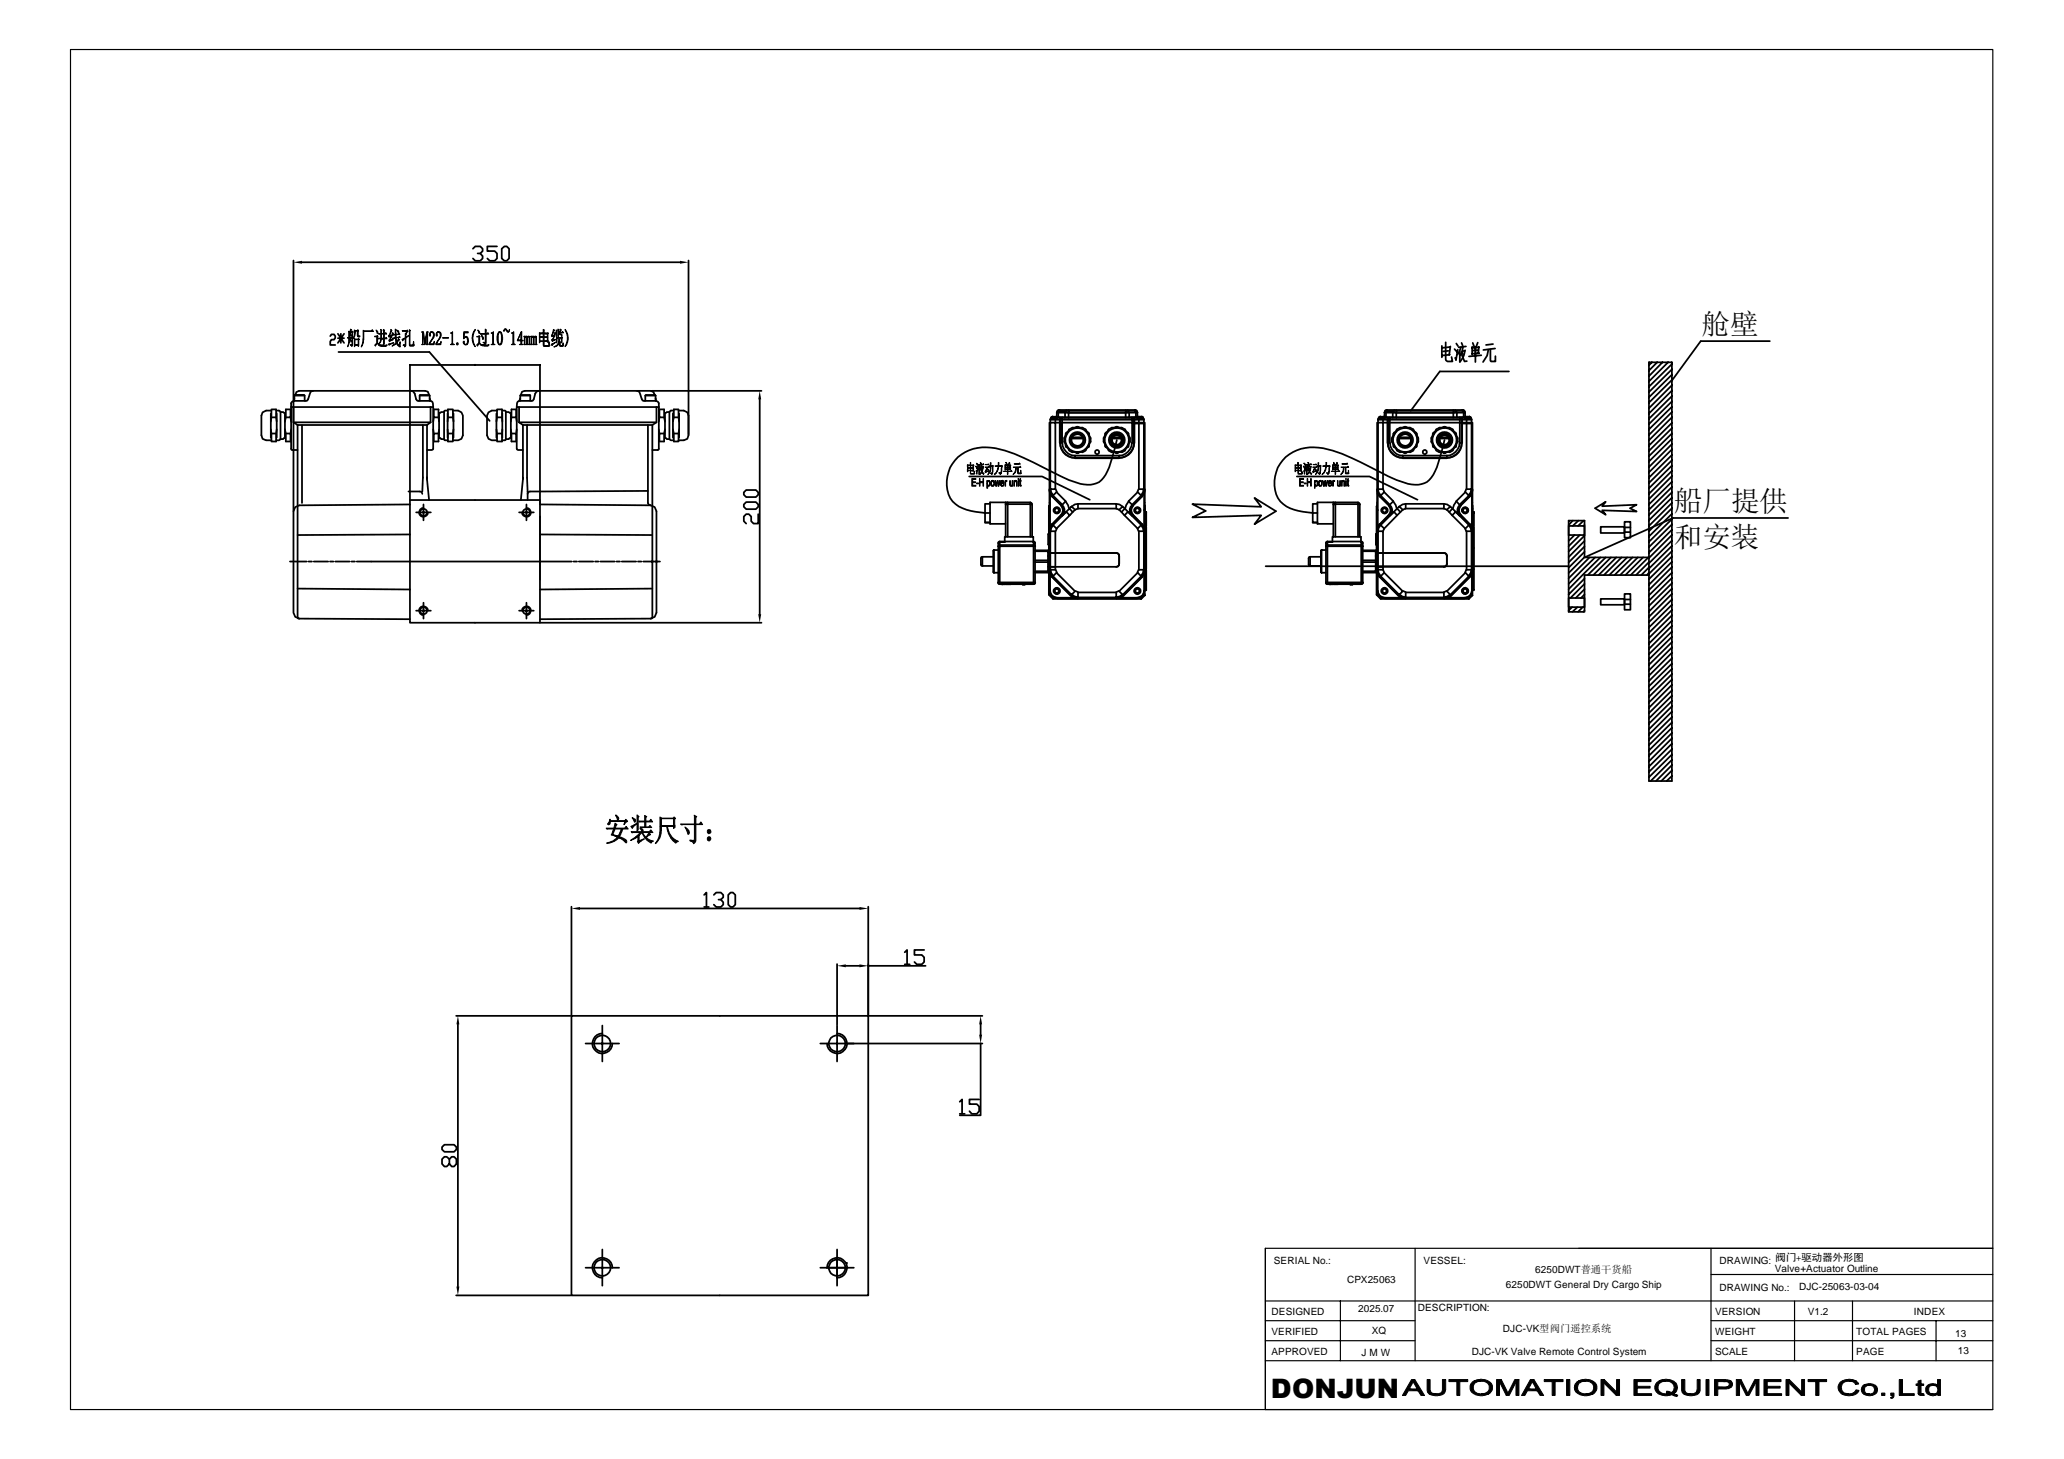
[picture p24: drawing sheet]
<svg xmlns="http://www.w3.org/2000/svg" width="297mm" height="210mm" viewBox="0 0 297 210" stroke-linecap="round" stroke-linejoin="round" font-family="sans-serif">
<defs><g id="words">
<g font-size="4.1">
<text x="244.9" y="48.1">舱壁</text>
<text x="240.9" y="73.5">船厂提供</text>
<text x="240.9" y="78.8">和安装</text>
</g>
<text font-size="3.9" x="182.9" y="201.1">DONJUN</text>
<text font-size="1.5" x="255.5" y="181.5">阀门+驱动器外形图</text>
<g font-size="1.4">
<text x="183.3" y="181.9">SERIAL No.:</text>
<text x="193.9" y="184.5">CPX25063</text>
<text x="204.9" y="181.9">VESSEL:</text>
<text x="216.7" y="185.3">6250DWT General Dry Cargo Ship</text>
<text x="220.9" y="183.1">6250DWT普通干货船</text>
<text x="247.5" y="181.9">DRAWING:</text>
<text x="247.5" y="185.7">DRAWING No.:</text>
<text x="255.4" y="183">Valve+Actuator Outline</text>
<text x="258.9" y="185.6">DJC-25063-03-04</text>
<text x="183" y="189.2">DESIGNED</text>
<text x="195.4" y="188.7">2025.07</text>
<text x="197.4" y="191.9">XQ</text>
<text x="204" y="188.7">DESCRIPTION:</text>
<text x="216.3" y="191.7">DJC-VK型阀门遥控系统</text>
<text x="246.8" y="189.2">VERSION</text>
<text x="260.2" y="189.2">V1.2</text>
<text x="275.4" y="189.2">INDEX</text>
<text x="183" y="195">APPROVED</text>
<text x="183" y="192.1">VERIFIED</text>
<text x="195.9" y="195.1">J M W</text>
<text x="211.8" y="194.9">DJC-VK Valve Remote Control System</text>
<text x="246.8" y="192.1">WEIGHT</text>
<text x="246.8" y="195">SCALE</text>
<text x="267.2" y="192.1">TOTAL PAGES</text>
<text x="267.2" y="195">PAGE</text>
<text x="281.4" y="192.3">13</text>
<text x="281.8" y="194.8">13</text>
</g>
</g></defs>
<g fill="none" stroke="#000" stroke-width=".25">
<path d="M42.2 37.5v35.9M43.5 37.7h54.4M68.1 35.8l.3-.4h.7l.4 .4v.3l-.4 .4h-.4M69.1 36.5l.4 .3v.4l-.4 .3h-.7l-.3-.3M71.5 35.4h-1.4v.7h1.1l.3 .4v.7l-.3 .3h-.7l-.4-.3M72.2 35.8l.4-.4h.3l.4 .4v1.4l-.4 .3h-.3l-.4-.3zM99.1 37.5v25.1l-.2 .5-.5 .2h-.7M39 59.5v3.5M39 59.1h-.7l-.5 .2-.2 .5v2.8l.2 .5 .5 .2h.7M39.8 59.1h.4l.2 .2M39.8 59.5v3.5M40.4 59.3h.4l.2 .1v3.6l-.2 .2h-.4"/>
<path d="M40.4 59.3v3.9M41.9 58.6h20.4M42.2 58.6v2.2l.6 .3M42.3 57.7l-.3 .1-.1 .2v6.6l.2 .1h.7M42.4 56.9v-.1l1.4 .1v.8M42.4 56.9h1.4M42.4 56.9v.8M42.4 57.3l-.1 .4M42.5 56.7v.1M45.1 56.2l-.4 .1-.5 1.3-1.9 .1M47.5 48.4l.2-.3h.4l.1 .3v.2l-.1 .3h-.4l-.2 .2v.5h.7M48.6 48.7h.9"/>
<path d="M48.6 48l.9 1.3M48.7 50.6h13.1l8.7 10M49.1 48v1.3M49.5 48l-.9 1.3M59.2 56.2l.3 .1 .2 .3 .3 1 2 .1 .2 .1 .1 .8M60.4 56.9l.1-.1 1.3 .1v.8M60.4 56.9h1.4M60.4 56.9v.8M61.7 56.7l-.1-.3-.4-.2h-18.2l-.3 .2-.2 .3M61.7 56.7l.1 .1M61.8 57.3l.2 .4M62 58.6v2.2"/>
<path d="M62.3 58.6v6l-.2 .1h-.6M63.9 59.3h-.4l-.3 .1v3.6h.2l.1 .2h.4M63.9 59.3v3.9M64.4 59.1h-.4l-.1 .2M64.4 59.5v3.5M65.2 59.1h.7l.5 .2 .2 .5v2.8l-.2 .5-.5 .2h-.7M65.3 59.5v3.5M68.3 52.5h-9.3v19.4M68.4 52.5h.1M68.4 52.5h9.3v20.1l15.9 .1M71.4 59.5v3.5M71.5 59.1h-.7l-.5 .2-.2 .5v2.8l.2 .5 .5 .2h.7"/>
<path d="M72.3 59.1h.4l.1 .2M72.3 59.5v3.5M72.8 59.3h.4l.3 .1v3.6h-.2l-.1 .2h-.4M72.8 59.3v3.9M74.4 58.6v6l.2 .1h.7M74.4 58.6h20.4M74.7 58.6v2.2M74.9 56.9h1.4M74.9 57.3l-.2 .4M75 56.7l.1-.3 .4-.2h18.2l.4 .2 .1 .3M75 56.7v.1M76.3 56.9l-.1-.1-1.3 .1v.8"/>
<path d="M76.3 56.9v.8M77.5 56.2l-.3 .1-.2 .3-.3 1-2 .1-.2 .1-.1 .2v.6M91.6 56.2l.4 .1 .5 1.3 1.9 .1M92.9 56.9h1.4M93.8 56.2h15.8M94.2 56.7v.1M94.3 56.9v-.1l-1.4 .1v.8M94.3 56.9v.8M94.3 57.3l.1 .4M94.4 57.7l.3 .1 .1 .2v6.6l-.2 .1h-.7M94.5 58.6v2.2l-.6 .3M96.3 59.3h-.3l-.3 .1v3.6l.3 .2h.3"/>
<path d="M96.3 59.3v3.9M96.8 59.5v3.5M96.9 59.1h-.4l-.2 .2M97.7 59.1h.7l.5 .2 .2 .5M97.7 59.5v3.5M109.3 57.5v30.9M151.5 60h.1M151.5 59.9v.1M151.6 60h-.4M151.9 60h.1h-.5v.1h12.7M152 59.9v.2M152.1 59.9l-.1 .1"/>
<path d="M152.1 60h.2M152.1 59.3h.2M152.1 59.3v.7M152.2 59.1l.2-.1h11l.2 .1M152.3 59.4h1M152.3 59.4v.6h1M152.4 59.1l-.3 .3M152.4 59l.1 .1M152.5 59l-.3 .1-.1 .2M152.5 59.1l-.2 .3M152.5 59.1h1.3M153.3 59.4v.6"/>
<path d="M153.5 59.1l-.2 .3M162 59.1h-8.2v.3h-.5M162.3 59.1l.2 .3M162.3 59.1h-.3v.3h-8.2v.6h-.5M162.3 59.1h1M162.5 59.4h-.5v.6l-8.2 .1M162.5 59.4h1M162.5 59.4v.6M163.3 59l.3 .1v.2M163.4 59l-.1 .1 .2 .3M163.4 59.1l.2 .3M163.5 60h.2"/>
<path d="M163.5 59.3h.2M163.5 59.4v.6h-1M163.7 59.9l.1 .1M163.7 59.3v.7M163.7 59.9l.1 .2M164.3 60h.1M164.3 59.9v.1M198.6 60h.1M198.6 59.9l.1 .1M198.7 60h-.3M199 60h.2h-.6v.1h12.8M199.2 59.9v.2"/>
<path d="M199.2 59.9v.1M199.2 60h.3M199.2 59.3h.3M199.2 59.3v.7M199.3 59.1l.2-.1h11.1l.2 .1M199.5 59.4v.6h.9M199.5 59.4h.9M199.5 59.1l-.2 .3M199.5 59l.1 .1M199.6 59.1h1.3M199.6 59l-.2 .1-.1 .2M199.7 59.1l-.2 .3"/>
<path d="M200.4 59.4v.6M200.6 59.1l-.2 .3M207.5 49.8v1.6M208.1 49.2v2.6l.2 .2h.7l-.1-.6M208.4 50.5l-.7 .1M208.6 51l-1.1 .2M208.7 49.9l-1.2 .2M208.7 49.8l-.1 1.2M209.2 59.1h-8.3v.3h-.5M209.3 50.2l.4 .4M209.4 51.5l.1 .2M209.5 59.1l.2 .3"/>
<path d="M209.5 59.1h-.3v.3h-8.3v.6h-.5M209.5 59.1h.9M209.6 49.4l.2 .4M209.7 59.4h-.5v.6l-8.3 .1M209.7 59.4v.6M209.7 59.4h.9M209.8 50.3l-.3 1.5M210.1 50.5v1.6M210.3 50l-.6 1M210.3 50.9l.5 1.1h.3M210.3 49.3l.2 .5M210.4 50.6l.2 .4"/>
<path d="M210.5 59l.2 .1 .1 .2M210.6 59l-.2 .1 .2 .3M210.6 59.1l.2 .3M210.6 49.9l-.4 1.2M210.6 60h.2M210.6 59.4v.6h-.9M210.6 59.3h.2M210.8 50.5h-.3M210.8 50.4l-.1 .7-.6 .9M210.8 59.9l.1 .1M210.8 59.3v.7M210.9 59.9v.2"/>
<path d="M211 49.8l-1.1 .2M211.5 60h.1M211.5 59.9v.1M211.9 49.9v1.1M211.9 49.3l.3 .6M212.3 50v2.1M212.7 49.3l-.3 .7M212.7 50.4h-.7M212.8 50l-.9 .1M212.8 49.9v.9M212.9 50.8l-1 .1M213.2 51.1l-1.8 .2"/>
<path d="M214.2 50.3l-.2 .9-.6 .9M214.5 50.3v1.6l.1 .1h.6v-.8M214.9 49.5l-1 .1M215.2 50.1l-1.7 .2M217.2 53.4h-10l-4.2 5.7M237.3 52.1h3.3v60.3h-3.3zM237.7 52.1l-.4 .4M238.5 52.1l-1.2 1.2M239.3 52.1l-2 2M240.1 52.1l-2.8 2.8M240.6 52.4l-3.3 3.2M240.6 53.1l-3.3 3.3"/>
<path d="M240.6 53.9l-3.3 3.3M240.6 54.7l-3.3 3.2M240.6 55.4l-3.3 3.3M240.6 56.2l-3.3 3.3M240.6 57l-3.3 3.3M240.6 57.8l-3.3 3.2M240.6 58.5l-3.3 3.3M240.6 59.3l-3.3 3.3M254.7 49.1h-9.9l-4.2 5.7M39 60.6l.1-1.7h.6l.1 1.7M39 61.8l.1 1.7h.6l.1-1.7M39.1 60h.6"/>
<path d="M39.1 62.4h.6M40.4 63.2l-.2 .1h-.4M41 61.8l.1 .6v1.1h.7v-1.1h-.7M41.1 60h.7v-1.1h-.7v1.1l-.1 .6M41.8 60l.1 .6M41.9 61.8l-.1 .6M42.2 60.8h19.8M42.8 61.1v27.7l.2 .2M42.8 61.1h18.7M43.5 61.1v11.3M58.8 70.7h1.6l.3 .1 .1 .2M59 71.9h18.7v17.7h-18.7z"/>
<path d="M59 72.6l-15.9 .1-.6 .3-.3 .5v14.7l.3 .5 .6 .3 15.9 .1M59 76.9l-16.2 .1M59.9 73.7h2.1M60.9 61.1l-.1 9.6M60.9 73.1a.64 .64 0 0 0-.6 .6 .64 .64 0 0 0 .6 .7 .64 .64 0 0 0 .7-.7M60.9 72.6v2.3M61.5 61.1v7.9l.3 2.9M62 60.8l-.5 .3M62.3 61.8l.1 .6M62.4 60l-.1 .6M63.1 60h-.7v-1.1h.7l.1 1.7M63.2 61.8l-.1 1.7h-.7v-1.1h.7"/>
<path d="M63.9 63.2l.1 .1h.4M64.4 60.6l.1-1.7h.7l.1 1.7M64.4 61.8l.1 1.7h.7l.1-1.7M64.5 60h.7M64.5 62.4h.7M71.4 60.6l.1-1.7h.7l.1 1.7M71.4 61.8l.1 1.7h.7l.1-1.7M71.5 60h.7M71.5 62.4h.7M72.8 63.2l-.1 .1h-.4M73.5 61.8l.1 1.7h.7v-1.1h-.7M73.6 60h.7v-1.1h-.7l-.1 1.7"/>
<path d="M74.3 60l.1 .6M74.4 61.8l-.1 .6M74.7 60.8h19.8M74.7 60.8l.6 .3M74.7 73.7h2.1M75.3 61.1h18.6M75.3 61.1v7.9l-.3 2.9M75.8 73.1a.64 .64 0 0 1 .6 .6 .64 .64 0 0 1-.6 .7 .64 .64 0 0 1-.7-.7M75.8 72.6v2.3M75.8 61.1l.1 10.8M77.7 74.4v9zM77.7 76.9l16.2 .1"/>
<path d="M77.7 74.3v.1M93.2 70.6l-16.9 .1-.3 .1-.1 .2M93.2 61.1v11.3l.2 .2 .2 .1M93.6 72.7l.6 .3 .3 .5v14.7l-.3 .5-.6 .3-15.9 .1M93.9 61.1v27.7l-.2 .2M94.8 61.8l.1 .6M94.9 60l-.1 .6M95.6 60h-.7v-1.1h.7v1.1l.1 .6M95.7 61.8l-.1 .6v1.1h-.7v-1.1h.7M96.3 63.2l.2 .1h.4M96.8 60.6l.2-.6v-1.1h.6l.1 1.7M96.8 61.8l.2 .6v1.1h.6l.1-1.7"/>
<path d="M97 60h.6M97 62.4h.6M107 72.6l.4-.4h1.4l.3 .4v.3l-.3 .4h-1.4l-.4-.4zM107 70.8l.4-.3h1.4l.3 .3v.4l-.3 .3h-1.4l-.4-.3zM109.1 74v1.3h-.7l-.3-.3v-.7l-.3-.3h-.4l-.4 .3v.7l.4 .3M139.5 68.6h10.5l6.8 3.3M141.8 75.2h.7M142.5 73.8h-.7v1.4h.7M143 79.1h.7M143 79.1l-.1 .1v3.1l.1 .1M143 79.1v3.3M143.7 78.1l.2-.1h.7v-.1h4.1l.3 .2"/>
<path d="M143.7 78.1v5.7M143.9 77.9h-.2v.2M143.9 77.9h.7v-.7h4.1v.7M143.9 77.9v.5M144.7 72.6h.3M144.7 72.3v4.9M145 72.3h-2.5v3.1h2.2M145 72.5v-.2h3.3v.2M145 72.3l-.2 .2M145 72.5h3.3M145 72.5v4.7M148.2 72.6h.3"/>
<path d="M148.3 72.3l.2 .2v4.7M148.3 72.5v4.7M148.7 78.4h-4.8v.2h-.2l.2-.1M148.7 77.9h.2l.1 .2M148.7 77.9v.7M148.7 78.5l.3 .1M148.8 78.6h.2M149 79.3h1.8v1.3M149 79.2h1.8v.1M149 78.1v5.7l-.1 .2h-.2M150.8 79.2h.1M150.9 76.8h.1"/>
<path d="M150.9 78.4h.1M150.9 76.8v1.6M150.9 72.8v12.8l.1-.1M151 72.7v3.7h.2M151 72.7l-.1 .1 .1 .1M151.1 73.4h.1M151.1 73.5h.1M151.1 73.4v.1M151.1 75.8l-.1 .6zM151.2 60.8h.7v9.6h-.7zM151.2 79.6v-3.2h.7v3.2M151.2 70.4h-.2l.2 .6-.2-.5v15"/>
<path d="M151.2 60.3v.5h-.2v9.6M151.2 79.5v2.5M151.2 70.4l.1 .4 .3 .5M151.2 79.6h9.4M151.2 71l.3 .3M151.5 60.1h.1M151.4 71.4l1.4 1.3M151.4 60h.6M151.4 71.4l.6-.6 1.4 1.3-.5 .5M151.4 71.4l-.3-.4v4.8l.3-.4M151.5 60.1l-.3 .3M151.5 71.4l1.3 1.3 .1-.1"/>
<path d="M151.5 60l-.3 .3M151.5 75.5l-.3 .3M151.5 71.3l1.4 1.3M151.6 75.5l-.3 .5-.1 .4M151.9 60.1v.3h.6M151.9 70.4l.2 .4M152 60h.2M152 60h.1M152.1 76l-.2 .4M152.3 60l-.1 .1M152.5 60.1v.7h-.6v-.4h-.7M152.5 60.1h.2"/>
<path d="M152.5 60.4h.1M152.6 63.7a2.14 2.14 0 0 0 2.1 2.2M152.6 60.8h.3v2.9h-.3zM152.6 60.3v.5h-.1v2.9h.1a2.14 2.14 0 0 0 2.1 2.1v.1h6.4v-.1a2.14 2.14 0 0 0 2.1-2.1h.1v-2.9h-.1v-.5M152.7 72.8a.92 .92 0 0 1 0 1.3M152.8 60.1h.1l-.3 .3h10.6l-.3-.3h.1M152.8 72.7a.84 .84 0 0 1-.1 1.4l-1.3 1.3 .6 .6 2-1.9-.6-.5M152.9 72.7a1 1 0 0 1 0 1.5M152.9 60v.1M152.9 63.7a1.88 1.88 0 0 0 1.8 1.8M152.9 74.2l-.1-.1-1.3 1.4M153.1 63l.8-1.2 .4-.3h1.5l.4 .3 .8 1.2"/>
<path d="M153.1 63v.6l.8 1.2M153.3 60l-.1 .1M153.4 72.2l.3 .5 .2 .5M153.4 63.9v.2M153.4 64.2l.3 .2M153.4 73.6l.5-.4 .5 .5M153.4 62.3v.4M153.4 73.6l-1.9 1.9M153.7 62.1l-.3 .1M153.9 64.8l.4 .3M153.9 73.2l.3-.3 .5 .4M154.2 63.1h1.7"/>
<path d="M154.3 62.9h1.5M154.3 65h1.5M154.7 65.5v.3h6.4v-.3M154.7 73.3l-.7 .8M154.7 61.5l.3-.1 .4 .1M154.7 65l.3 .2 .4-.2M154.7 65.5h6.4M155.1 72.5l-.4 .1-.5 .3M155.1 72.5h5.5v.7M155.1 73.2h5.5M155.1 73.2l-.4 .1M155.1 72.5v.7"/>
<path d="M156.2 64.8l-.4 .3M156.4 62.1l.3 .1M156.7 62.3v.4M156.7 64.2l-.3 .2M156.7 63.9v.2M157 63v.6l-.8 1.2M158.8 63l.7-1.2 .5-.3h1.4l.5 .3 .7 1.2M158.8 63v.6l.7 1.2M159 63.9v.2M159 64.2l.4 .2M159.1 62.3l-.1 .4M159.4 62.1l-.3 .1"/>
<path d="M159.5 64.8l.5 .3M160 62.9h1.5M160 63a.79 .79 0 0 1 .7-.5 .79 .79 0 0 1 .7 .5M160 65h1.4M160 63.1v.2M160.1 63a.68 .68 0 0 1 1.2 0M160.4 61.5l.2-.1 .5 .1M160.4 65l.2 .2 .5-.2M160.6 79.6h-8.7v1.9M160.6 79.6l.4 .2 .1 .2M160.6 72.5l.5 .1 .4 .3M160.6 73.2l.5 .1"/>
<path d="M160.7 63.3l-.3 1.4a10.6 10.6 0 0 1-1.6 4 3.1 3.1 0 0 1-3.3 .9 17.5 17.5 0 0 1-4.1-1.7 34.2 34.2 0 0 0-8.1-3.4 5.8 5.8 0 0 0-6.6 2.8 4.8 4.8 0 0 0 .4 4.9 5.6 5.6 0 0 0 3.3 1.4l1.4 .2v-1.3h.7M161.1 79.9l-.1 1.4-.4 .2M161.1 73.3l2.6 2.7 .5-.5-1.9-1.9 .6 .6M161.4 63.1a.67 .67 0 0 1-.6 .9 .67 .67 0 0 1-.8-.7M161.4 73.7l.5-.5 .4 .4-.5 .5M161.5 63.1a.81 .81 0 0 1-.7 1 .81 .81 0 0 1-.9-.8M161.6 63.1h-1.7v.2M161.9 73.2l-.3-.3-.5 .4M161.9 64.8l-.5 .3M162.1 62.1l.2 .1M162.3 62.3l.1 .4M162.4 72.2l-.3 .5-.2 .5"/>
<path d="M162.4 72.1l1.3-1.3 .5 .5-1.3 1.3zM162.4 64.2l-.3 .2M162.4 63.9v.2M162.5 60l-.5 .1M162.5 60v.1M162.6 63v.6l-.7 1.2M162.9 63.7a1.88 1.88 0 0 1-1.8 1.8M162.9 60v.8h.3v2.9h-.3v-2.9h-10v-.7h10M162.9 72.7a1 1 0 0 0 0 1.5M162.9 74.2l.1-.1 1.3 1.4M163 72.7a.84 .84 0 0 0 .1 1.4l1.2 1.4M163.1 72.8a.92 .92 0 0 0 0 1.3"/>
<path d="M163.2 63.7a2.14 2.14 0 0 1-2.1 2.2M163.2 60.4h.1M163.2 61h.1M163.3 60.1v.8h1.3M163.5 60l.1 .1M163.7 76l.2 .4M163.7 60h.7M163.9 70.4l-.2 .4M163.9 60.1v.3h-.6M163.9 76.4h.7v5.6h-.7zM164.2 75.5l.3 .5 .1 .4M164.2 71.3l.1 .1-1.3 1.3-.1-.1"/>
<path d="M164.2 60h.1M164.3 75.5l.3 .3M164.3 60.1h.1M164.3 60.1l.3 .3M164.3 71.4l-1.3 1.3M164.3 60l.3 .3M164.3 75.5h-.1M164.4 71.4l.3-.4v4.8l-.3-.4M164.5 60h-.8h.6v.1h-.7h.7M164.6 70.4l-.1 .4-.3 .5M164.6 71l-.3 .3M164.6 60.4h-.7v10h.7v-9.6h-1.3"/>
<path d="M164.6 70.4h.1l-.1 .6 .1-.5v3M164.6 60.3v.5h.1v9.6M164.7 75.8v.6zM164.7 73.4h.1M164.7 73.5h.1M164.7 73.4v.1M164.7 72.7v3.7h-.1M164.7 73.4v11.6v-3M164.7 73.8h.1v11h-.1zM164.9 75.8v6.1zM165 73.8h-.2l.2-.2v2.1M171.6 72.5l9.9 .4-1-1.3 3.1 1.9-3.1 1.9 1-1.3-9.9 .3 1.9-.9z"/>
<path d="M186.6 68.6h10.5l6.9 3.3M188.9 75.2h.7M189.6 73.8h-.7v1.4h.7M190.2 79.1h.6M190.2 79.1l-.1 .1v3.1l.1 .1M190.2 79.1v3.3M190.8 78.1l.2-.1h.8v-.1h4.1l.2 .2M190.8 78.1v5.7M191 77.9h-.1l-.1 .2M191 77.9h.8v-.7h4.1v.7M191 77.9v.5M191.9 72.6h.3"/>
<path d="M191.9 72.3v4.9M192.1 72.3h-2.5v3.1h2.3M192.2 72.5v-.2h3.2v.2M192.2 72.3l-.3 .2M192.2 72.5h3.2M192.2 72.5v4.7M195.4 72.6h.3M195.4 72.3l.3 .2v4.7M195.4 72.5v4.7M195.9 78.4h-4.9v.2h-.2l.2-.1M195.9 77.9h.2v.2M195.9 77.9v.7"/>
<path d="M195.9 78.5l.2 .1M195.9 78.6h.3M196.1 79.3h1.9v1.3M196.1 79.2h1.9v.1M196.1 78.1v5.7v.2h-.2M198 79.2h.1M198.1 76.8h.1M198.1 78.4h.1M198.1 76.8v1.6M198.1 72.8v12.8l.1-.1M198.2 72.7v3.7h.1l.1-.4 .3-.5 1.9-1.9M198.2 72.7l-.1 .1 .1 .1"/>
<path d="M198.2 73.4h.1M198.2 73.5h.1M198.2 71l.3 .4M198.2 73.4v.1M198.3 75.8l-.1 .6zM198.3 71v4.8M198.3 60.8h.7v9.6h-.7zM198.3 79.6v-3.2h.7v3.2M198.3 71l-.1-.6h.1l.1 .4 .3 .5M198.3 60.3v.5h-.1v9.6M198.3 71l-.1-.5v15M198.3 79.5v2.5"/>
<path d="M198.3 71l.3 .3M198.4 79.6h9.4M198.5 75.4l-.3 .4M198.6 60.1h.1M198.6 60h.6M198.6 60.1l-.2 .3M198.6 71.4l1.3 1.3 .1-.1M198.6 60l-.2 .3M198.7 71.3l1.3 1.3M199 60.1v.3h.7M199 70.4l.2 .4M199.2 60h.2"/>
<path d="M199.2 76l-.2 .4M199.4 60v.1M199.7 60.1v.7h-.7v-.4h-.7M199.7 60.1h.2M199.7 60.4h.1M199.7 63.7a2.14 2.14 0 0 0 2.2 2.2M199.8 60.8h.2v2.9h-.2zM199.8 60.3v.5h-.1v2.9h.1a2.14 2.14 0 0 0 2.1 2.1v.1h6.3v-.1a2.14 2.14 0 0 0 2.1-2.1h.1v-2.9h-.1v-.5M199.9 72.8a.92 .92 0 0 1 0 1.3M199.9 60.1h.1l-.2 .3h10.5l-.2-.3h.1M199.9 72.7a.84 .84 0 0 1 0 1.4l-1.3 1.3 .6 .6M200 72.7a1 1 0 0 1 0 1.5"/>
<path d="M200 74.2l-.1-.1-1.6 1.7M200 72.6l.5-.5-1.3-1.3-.6 .6 1.3 1.3M200 60v.1M200.1 63.7a1.88 1.88 0 0 0 1.8 1.8M200.3 63l.7-1.2 .5-.3h1.4l.5 .3 .7 1.2M200.3 63v.6l.7 1.2M200.4 60v.1M200.5 72.2l.4 .5 .1 .5M200.5 63.9v.2M200.5 64.2l.4 .2M200.6 73.6l.5 .5-1.9 1.9M200.6 73.6l.5-.4 .4 .5"/>
<path d="M200.6 62.3l-.1 .4M200.6 73.6l-.6 .6M200.9 62.1l-.3 .1M201 64.8l.5 .3M201.1 73.2l.3-.3 .5 .4M201.4 63.1h1.7M201.5 62.9h1.5M201.5 65h1.4M201.9 65.5v.3h6.3v-.3M201.9 73.3l-.8 .8M201.9 61.5l.2-.1 .5 .1M201.9 65l.2 .2 .5-.2"/>
<path d="M201.9 65.5h6.3M202.3 72.5l-.5 .1-.4 .3M202.3 72.5h5.5v.7M202.3 73.2h5.5M202.3 73.2l-.4 .1M202.3 72.5v.7M203.4 64.8l-.5 .3M203.6 62.1l.2 .1M203.8 62.3l.1 .4M203.9 64.2l-.3 .2M203.9 63.9v.2M204.1 63v.6l-.7 1.2"/>
<path d="M206 63l.7-1.2 .5-.3h1.4l.5 .3 .7 1.2M206 63v.6l.7 1.2M206.2 63.9v.2M206.2 64.2l.3 .2M206.3 62.3l-.1 .4M206.5 62.1l-.2 .1M206.7 64.8l.5 .3M207.1 62.9h1.5M207.2 63a.79 .79 0 0 1 .7-.5 .79 .79 0 0 1 .7 .5M207.2 65h1.4M207.2 63.1v.2M207.3 63a.68 .68 0 0 1 1.2 0"/>
<path d="M207.5 61.5l.3-.1 .4 .1M207.5 65l.3 .2 .4-.2M207.8 79.6h-8.8v1.9M207.8 79.6l.4 .2v.2M207.8 72.5l.5 .1 .4 .3M207.8 73.2l.4 .1M207.9 63.3l-.4 1.4a10.6 10.6 0 0 1-1.5 4 3.2 3.2 0 0 1-3.9 .7 35.3 35.3 0 0 1-6.2-2.9 16.1 16.1 0 0 0-6.8-2.1 5.2 5.2 0 0 0-5.2 7.3 4.6 4.6 0 0 0 3.7 1.9l1.3 .2v-1.3h.7M208.2 79.9v1.4l-.4 .2M208.2 73.3l2.7 2.7 .5-.5-1.9-1.9 .5 .6 .2-.1 1.3 1.4M208.5 63.1a.67 .67 0 0 1-.5 .9 .67 .67 0 0 1-.8-.7M208.6 73.7l.4-.5 .5 .4-.5 .5M208.7 63.1a.81 .81 0 0 1-.7 1 .81 .81 0 0 1-.9-.8"/>
<path d="M208.7 63.1h-1.7v.2M209 73.2l-.3-.3-.5 .4M209.1 64.8l-.5 .3M209.2 62.1l.3 .1M209.5 62.3l.1 .4M209.6 72.2l-.4 .5-.1 .5M209.6 72.1l1.3-1.3 .5 .5-1.4 1.3zM209.6 64.2l-.4 .2M209.6 63.9v.2M209.7 60l-.5 .1M209.7 60v.1M209.8 63v.6l-.7 1.2"/>
<path d="M210 63.7a1.88 1.88 0 0 1-1.8 1.8M210.1 60v.8h.2v2.9h-.2v-2.9h-10.1v-.7h10.1M210.1 72.7a1 1 0 0 0 0 1.5M210.2 72.7a.84 .84 0 0 0 0 1.4l1.3 1.4M210.2 72.8a.92 .92 0 0 0 0 1.3M210.4 63.7a2.14 2.14 0 0 1-2.2 2.2M210.4 60.4h.1M210.4 61h.1M210.4 60.1v.8h1.4M210.7 60v.1M210.8 76l.2 .4M210.9 60h.6"/>
<path d="M210.9 60h.1M211 70.4l-.2 .4M211.1 60.1v.3h-.7M211.1 76.4h.7v5.6h-.7zM211.4 75.5l.3 .5v.4M211.4 71.3l.1 .1-1.3 1.3-.2-.1M211.4 60h.1M211.4 75.5l.3 .3M211.5 60.1h.1M211.5 60.1l.2 .3M211.5 71.4l-1.3 1.3M211.5 60l.2 .3"/>
<path d="M211.5 75.5h-.1M211.5 71.4l.3-.4v4.8l-.3-.4M211.7 60h-.8h.6v.1h-.7h.7M211.7 70.4v.4l-.3 .5M211.7 71l-.3 .3M211.8 60.4h-.7v10h.7v-9.6h-1.4M211.8 70.4h.1l-.1 .6 .1-.5v3M211.8 60.3v.5h.1v9.6M211.8 75.8l.1 .6zM211.9 73.4h.1M211.9 73.5h.1M211.9 73.4v.1"/>
<path d="M211.9 72.7v3.7h-.1M211.9 73.4v11.6v-3M211.9 73.8h.1v11h-.1zM212 75.8h.1v6.1h-.1zM212.1 73.8h-.1l.1-.2v2.1M225.7 75.7h2.3v1.3h-2.3zM225.8 77l-.1 .1M226.3 74.9l-.6 .6M226.6 77l-.9 .8M227.1 74.9l-.8 .8M227.4 77l-1.7 1.6M227.9 74.9l-.8 .8"/>
<path d="M228 75.5l-.1 .2M228 77.1l-2.3 2.2M228 77.8l-2.3 2.4M228 78.6l-2.3 2.3M228 79.4l-2.3 2.3M229.6 73.1l1.5-.9-.5 .6 4.9-.2-.9 .5 .9 .5-4.9-.2 .5 .7zM230.4 75.8h3.4v.9h-3.4zM233.8 75.1h.8v2.3h-.8zM233.8 75.9h.8M233.8 76.6h.8M240.6 60l-3.3 3.3M240.6 60.8l-3.3 3.3"/>
<path d="M240.6 61.6l-3.3 3.3M240.6 62.4l-3.3 3.2M240.6 63.1l-3.3 3.3M240.6 63.9l-3.3 3.3M240.6 64.7l-3.3 3.3M240.6 65.5l-3.3 3.2M240.6 66.2l-3.3 3.3M240.6 67l-3.3 3.2M240.6 67.7l-3.3 3.3M240.6 68.5l-3.3 3.3M240.6 69.3l-3.3 3.3M240.6 70.1l-3.3 3.2"/>
<path d="M240.6 70.8l-3.3 3.3M240.6 71.6l-3.3 3.3M240.6 72.4l-3.3 3.3M240.6 73.1l-3.3 3.3M240.6 73.9l-3.3 3.3M240.6 74.7l-3.3 3.2M240.6 75.5l-3.3 3.2M240.6 76.2l-3.3 3.3M240.6 77l-3.3 3.3M240.6 77.8l-3.3 3.2M240.6 78.5l-3.3 3.3M240.6 79.3l-3.3 3.3"/>
<path d="M257.3 74.5h-16.5l-12.8 5.7M41.7 80.8h2.4M42.8 84.7l16.2 .1M44.4 80.8h.5M45.2 80.8h2M47.5 80.8h.5M48.2 80.8h2.1M50.6 80.8h.5M51.3 80.8h31M59.9 87.9h2.1M60.9 86.7v2.3M61.6 87.9a.64 .64 0 0 0-.7-.7 .64 .64 0 0 0-.6 .7 .64 .64 0 0 0 .6 .6"/>
<path d="M74.7 87.9h2.1M75.1 87.9a.64 .64 0 0 1 .7-.7 .64 .64 0 0 1 .6 .7 .64 .64 0 0 1-.6 .6M75.8 86.7v2.3M77.8 89.6h31.8M82.5 80.8h.5M83.3 80.8h2.1M85.6 80.8h.5M86.4 80.8h2.1M88.7 80.8h.5M89.5 80.8h2.1M91.8 80.8h.5M92.6 80.8h2.4"/>
<path d="M93.9 84.7l-16.2 .1M141.4 80.1l-.2 .1v.1v.9v.2h.2M141.4 81.4h1.5M141.4 80.1h1.5M141.4 80.1v1.3M143 82.4h.7M143.7 83.8v.2h.2h4.8M143.7 83.8v.2h.2M143.7 83.8h.2M143.9 83.8v.2h4.8h.2l.1-.2M143.9 83.8v-5.2h4.8v5.2M143.9 83.8h4.8"/>
<path d="M144.1 84h1.4zM144.2 84h.1M144.2 84h1.2M144.3 84h.1M144.4 84h.1M144.7 84h.1M144.8 84h-.7h.6h-.5h.1M145.3 84h.1M145.4 84h.1M145.5 84h.1M147.1 84h.5zM147.1 84h.2z"/>
<path d="M147.1 84h.5h-.3h.1M147.1 84h.2M147.1 84h.1M147.3 84h.2h-.1M147.3 84h.3h-.2M147.4 84h.2zM147.4 84h.1M147.5 84h.1M147.6 84h-.5M148.7 83.8v.2M148.8 83.8h.2M149 80.9h1.8v1.3h-1.8"/>
<path d="M149 80.6h1.8v.3M150.8 82.2v.2h-1.8h1.9M150.9 85.6l.6 .6M151 82l.1 .6zM151 85.5l.6 .6M151.1 85a1.02 1.02 0 0 0 1 1M151.1 85a1.01 1.01 0 0 0 1 1M151.2 82h-.2v3h.1v-2.4l.3 .4M151.2 82l.1 .4 .3 .5M151.2 81.5h.7M151.2 82.6l.3 .3M151.4 83l2.7 2.7"/>
<path d="M151.5 83l2.6 2.7 .1-.1M151.5 82.9l2.7 2.7 .5-.5-2.7-2.7-.6 .6M151.5 86.1h12.7v.1h-12.7zM151.9 81.5h8.7zM151.9 81.5v.5h-.7M151.9 82l.2 .4M154.1 85.7l.4 .3h-2.4v.1M154.2 85.6l.3 .3M154.2 85.5l.5 .3 .4 .1M154.5 85.9l.6 .2-.6-.1zM154.8 85l.3 .2M155.1 86h5.5v-.8h-5.5v.9"/>
<path d="M160.6 86v.1h3h-11.5h3M160.6 86.1l.7-.2v.1zM161 85l-.4 .2M161.1 85.1l2.6-2.7 .5 .5-2.6 2.7zM161.5 85.5l-.4 .3-.5 .1M161.6 85.6l-.4 .3M161.7 85.7l-.4 .3h2.3v.1M163.9 82l-.2 .4M164.2 82.9l.1 .1-2.6 2.7-.1-.1M164.3 83l-2.6 2.7M164.4 83l.3-.4v2.4M164.6 82l-.1 .4-.3 .5"/>
<path d="M164.6 82.6l-.3 .3M164.6 82h.1M164.7 85a1.01 1.01 0 0 1-1.1 1M164.7 85v.7M164.7 85.6l-.5 .5M164.7 85a1.02 1.02 0 0 1-1.1 1M164.7 85.4v.3M164.7 82v.6zM164.7 85.7l-.5 .5M164.8 84.8h.2v.1zM165 82v2.8M182.1 81.5h43.6"/>
<path d="M188.5 80.1l-.1 .1-.1 .1v.9l.1 .2h.1M188.5 81.4h1.6M188.5 80.1h1.6M188.5 80.1v1.3M190.2 82.4h.6M190.8 83.8l.1 .2h.1h4.9M190.8 83.8l.1 .2h.1M190.8 83.8h.2M191 83.8v.2h4.9h.2v-.2M191 83.8v-5.2h4.9v5.2M191 83.8h4.9M191.2 84h1.5z"/>
<path d="M191.3 84h1.3zM191.3 84h.1M191.4 84h1.2h-.4h.3M191.4 84h-.1h.5h-.5h.6M191.5 84h.1M191.8 84h.1M192.4 84h.1M192.6 84h.1M194.3 84h.4zM194.3 84h.1zM194.3 84h.2zM194.3 84h.4h-.2"/>
<path d="M194.3 84h.1M194.4 84h.3h-.1M194.5 84h.2h-.1M194.5 84h.1M194.5 84h.2h-.2M194.6 84h.1M194.7 84h.1M194.7 84h-.4M195.9 83.8v.2M195.9 83.8h.3M196.1 80.9h1.9v1.3h-1.9M196.1 80.6h1.9v.3"/>
<path d="M198 82.2v.2h-1.9h2M198.1 85.6l.6 .6M198.2 82l.1 .6zM198.2 85.5l.5 .6M198.2 85a1.02 1.02 0 0 0 1.1 1M198.2 82.6l.3 .4M198.3 85a1.01 1.01 0 0 0 1 1M198.3 82l.1 .4 .3 .5M198.3 82h-.1v3h.1v-2.4M198.3 82h.7M198.3 82.6l.3 .3M198.4 81.5h.6"/>
<path d="M198.6 83l2.7 2.7 .1-.1M198.7 82.9l2.7 2.7 .5-.5-2.7-2.7-.6 .6 2.7 2.7M198.7 86.1h12.7v.1h-12.7zM199 81.5h8.8zM199 82l.2 .4M199 81.5v.5M201.2 85.7l.5 .3h-2.4v.1M201.3 85.6l.4 .3M201.4 85.5l.4 .3 .5 .1M201.7 85.9l.6 .2-.6-.1zM201.9 85l.4 .2M202.3 86h5.5v-.8h-5.5v.9"/>
<path d="M207.8 86v.1h3h-11.5h3M207.8 86.1l.6-.2v.1zM208.2 85l-.4 .2M208.2 85.1l2.7-2.7 .5 .5-2.7 2.7zM208.7 85.5l-.4 .3-.5 .1M208.8 85.6l-.4 .3M208.9 85.7l-.5 .3h2.4v.1M211 82l-.2 .4M211.4 82.9l.1 .1-2.7 2.7-.1-.1M211.5 83l-2.7 2.7M211.5 83l.3-.4v2.4M211.7 82v.4l-.3 .5"/>
<path d="M211.7 82.6l-.3 .3M211.8 82h.1M211.8 85a1.01 1.01 0 0 1-1 1M211.8 85h.1v.7M211.8 85.4v.2M211.8 85.6l-.4 .5M211.8 85.6l.1 .1M211.9 85a1.02 1.02 0 0 1-1.1 1M211.9 82l-.1 .6zM211.9 85.7l-.5 .5M212 84.8h.1v.1zM212.1 82v2.8"/>
<path d="M225.7 86h2.3v1.3h-2.3zM226.3 87.3l-.6 .5M227 87.3l-.7 .7M227.8 87.3l-.7 .7M228 80.2l-2.3 2.2M228 83.2l-2.3 2.3M228 84l-2 2M228 84.8l-1.2 1.2M228 85.5l-.5 .5M228 87.9l-.1 .1M228.8 80.2l-3.1 3M229.6 80.2l-3.9 3.8"/>
<path d="M230.3 80.2l-4.6 4.6M230.4 86.2h3.4v.8h-3.4zM231.1 80.2l-2.6 2.5M231.8 80.2l-2.5 2.5M232.6 80.2l-2.5 2.5M233.4 80.2l-2.6 2.5M233.8 85.4h.8v2.3h-.8zM233.8 86.2h.8M233.8 86.9h.8M234.2 80.2l-2.6 2.5M234.9 80.2l-2.5 2.5M235.7 80.2l-2.5 2.5"/>
<path d="M236.5 80.2l-2.6 2.5M237.2 80.2l-2.5 2.5M237.3 80.2h-9.3v-5.3h-2.3v13.1h2.3v-5.3h9.3M237.3 80.9l-1.9 1.8M237.3 81.6l-1.1 1.1M237.3 82.4l-.3 .3M240.6 80.1l-3.3 3.2M240.6 80.8l-3.3 3.3M240.6 81.6l-3.3 3.3M240.6 82.4l-3.3 3.3M240.6 83.2l-3.3 3.2M240.6 83.9l-3.3 3.3"/>
<path d="M240.6 84.7l-3.3 3.3M240.6 85.4l-3.3 3.3M240.6 86.2l-3.3 3.3M240.6 87l-3.3 3.3M240.6 87.8l-3.3 3.2M240.6 88.5l-3.3 3.3M240.6 89.3l-3.3 3.3M240.6 90.1l-3.3 3.3M240.6 90.9l-3.3 3.2M240.6 91.6l-3.3 3.3M240.6 92.4l-3.3 3.2M240.6 93.1l-3.3 3.3"/>
<path d="M240.6 93.9l-3.3 3.3M240.6 94.7l-3.3 3.3M240.6 95.5l-3.3 3.2M240.6 96.2l-3.3 3.3M240.6 97l-3.3 3.3M240.6 97.8l-3.3 3.3M240.6 98.5l-3.3 3.3M240.6 99.3l-3.3 3.3M240.6 100.1l-3.3 3.2M240.6 100.9l-3.3 3.2M240.6 101.6l-3.3 3.3M240.6 102.4l-3.3 3.3"/>
<path d="M240.6 103.2l-3.3 3.2M240.6 103.9l-3.3 3.3M240.6 104.7l-3.3 3.3M240.6 105.5l-3.3 3.2M240.6 106.2l-3.3 3.3M240.6 107l-3.3 3.3M240.6 107.8l-3.3 3.3M240.6 108.6l-3.3 3.2M240.6 109.3l-3 3.1M240.6 110.1l-2.3 2.3M240.6 110.8l-1.5 1.6M240.6 111.6l-.8 .8"/>
<path d="M82.2 130.4v15.6M83.5 130.7h40.2M101.3 128.7l.4-.3v2.1M101.3 130.5h.7M102.7 128.7l.4-.3h.6l.4 .3v.4l-.4 .3h-.3M103.7 129.4l.4 .4v.3l-.4 .4h-.6l-.4-.4M105.1 128.4h.4l.3 .3v1.4l-.3 .4h-.4l-.3-.4v-1.4zM120.5 138.7v8.7M121.7 139h2M125 130.4v15.6M125 139h8.2M130.2 137l.3-.3v2"/>
<path d="M130.2 138.7h.7M133 136.7h-1.4v.7h1.1l.3 .3v.7l-.3 .3h-.8l-.3-.3M65.6 146.1h16.5M65.9 147.4v37.7M82.2 146.1h42.8v40.3h-42.8zM84.3 150.1h4.8M86.7 148.7a1.43 1.43 0 0 0-1.4 1.4 1.43 1.43 0 0 0 1.4 1.5 1.43 1.43 0 0 0 1.4-1.5M86.7 147.5v5.2M118.1 150.1h23.3M120.5 148.7a1.43 1.43 0 0 1 1.4 1.4 1.43 1.43 0 0 1-1.4 1.5 1.43 1.43 0 0 1-1.5-1.5M120.5 147.5v5.2M125.1 146.1h16.3"/>
<path d="M138.1 158.5l.4-.3v2M140.9 158.2h-1.4v.6h1.1l.3 .4v.7l-.3 .3h-.7l-.4-.3M141.1 150.1v10.4h-3M141.1 147.4v1.5M63.6 165l.4-.3h1.3l.4 .3v.4l-.4 .3h-1.3l-.4-.3zM64.7 166.8l.3-.4h.3l.4 .4v.6l-.4 .4h-.3l-.3-.4v-.6l-.4-.4h-.3l-.4 .4v.6l.4 .4h.3l.4-.4M86.7 179.8v5.2M120.5 179.8v5.2M138.1 160.2h.7M65.6 186.4h16.5M84.3 182.4h4.8M88.1 182.4a1.43 1.43 0 0 0-1.4-1.4 1.43 1.43 0 0 0-1.4 1.4 1.43 1.43 0 0 0 1.4 1.4"/>
<path d="M118.1 182.4h4.8M119 182.4a1.43 1.43 0 0 1 1.5-1.4 1.43 1.43 0 0 1 1.4 1.4 1.43 1.43 0 0 1-1.4 1.4v-1.4h1.4M120.5 182.3l-1.5 .1M121.8 181.7h.1M121.9 181.7h.1"/>
<circle cx="60.9" cy="73.7" r=".51"/>
<circle cx="75.8" cy="73.7" r=".51"/>
<circle cx="152.1" cy="73.4" r=".39"/>
<circle cx="152.1" cy="73.4" r=".3"/>
<circle cx="152.1" cy="73.4" r=".46"/>
<circle cx="155" cy="63.3" r="1.15"/>
<circle cx="155" cy="63.3" r=".98"/>
<circle cx="155.1" cy="63.3" r="1.74"/>
<circle cx="155.1" cy="63.3" r=".84"/>
<circle cx="157.9" cy="65" r=".3"/>
<circle cx="160.7" cy="63.3" r="1.15"/>
<circle cx="160.7" cy="63.3" r=".98"/>
<circle cx="160.7" cy="63.3" r="1.74"/>
<circle cx="160.7" cy="63.3" r=".84"/>
<circle cx="163.7" cy="73.4" r=".39"/>
<circle cx="163.7" cy="73.4" r=".3"/>
<circle cx="163.7" cy="73.4" r=".46"/>
<circle cx="199.2" cy="73.4" r=".39"/>
<circle cx="199.2" cy="73.4" r=".3"/>
<circle cx="199.3" cy="73.4" r=".46"/>
<circle cx="202.2" cy="63.3" r="1.15"/>
<circle cx="202.2" cy="63.3" r=".98"/>
<circle cx="202.2" cy="63.3" r="1.74"/>
<circle cx="202.2" cy="63.3" r=".84"/>
<circle cx="205" cy="65" r=".3"/>
<circle cx="207.9" cy="63.3" r="1.15"/>
<circle cx="207.9" cy="63.3" r=".98"/>
<circle cx="207.9" cy="63.3" r="1.74"/>
<circle cx="207.9" cy="63.3" r=".84"/>
<circle cx="210.8" cy="73.4" r=".39"/>
<circle cx="210.8" cy="73.4" r=".3"/>
<circle cx="210.9" cy="73.4" r=".46"/>
<circle cx="60.9" cy="87.9" r=".51"/>
<circle cx="75.8" cy="87.9" r=".51"/>
<circle cx="152.1" cy="85" r=".39"/>
<circle cx="152.1" cy="85" r=".3"/>
<circle cx="152.1" cy="85" r=".46"/>
<circle cx="163.7" cy="85" r=".39"/>
<circle cx="163.7" cy="85" r=".3"/>
<circle cx="163.7" cy="85" r=".46"/>
<circle cx="199.2" cy="85" r=".39"/>
<circle cx="199.2" cy="85" r=".3"/>
<circle cx="199.3" cy="85" r=".46"/>
<circle cx="210.8" cy="85" r=".39"/>
<circle cx="210.8" cy="85" r=".3"/>
<circle cx="210.9" cy="85" r=".46"/>
<circle cx="86.7" cy="150.1" r="1.18"/>
<circle cx="120.5" cy="150.1" r="1.18"/>
<circle cx="86.7" cy="182.4" r="1.18"/>
<circle cx="120.5" cy="182.4" r="1.18"/>
</g>
<g fill="#000" stroke="#000" stroke-width=".14">
<path d="M50 48.6l.2 .1z" fill-rule="evenodd"/>
<path d="M50.2 48.6h.5h-.4v.7l-.3 .6 .2-.6z" fill-rule="evenodd"/>
<path d="M50.2 47.8h.5h-.4v.8h-.1z" fill-rule="evenodd"/>
<path d="M50.2 47.6l.1 .2h.5l-.1 .1v1.8l-.1 .1-.2-.2h.3v-1h-.7h.7v-.8h-.5z" fill-rule="evenodd"/>
<path d="M50.4 48.8l.2 .2-.1 .2z" fill-rule="evenodd"/>
<path d="M50.4 48l.2 .2-.1 .2z" fill-rule="evenodd"/>
<path d="M50.4 49.6h.2z" fill-rule="evenodd"/>
<path d="M50.4 47.3l.2 .2-.3 .3z" fill-rule="evenodd"/>
<path d="M50.4 47.8h.3v-.2l.1 .2z" fill-rule="evenodd"/>
<path d="M51 49.7h.5h-.4l-.1 .2z" fill-rule="evenodd"/>
<path d="M51 48.7l.1 .1h-.1z" fill-rule="evenodd"/>
<path d="M51 47.5l.1 .1h-.1z" fill-rule="evenodd"/>
<path d="M51 47.6h.4l.1-.2 .1 .2h-.5v.7l-.3 .4 .2-.4z" fill-rule="evenodd"/>
<path d="M51 48.8h.5l.1-.1 .1 .1-.6 .1v.7h-.1z" fill-rule="evenodd"/>
<path d="M51.4 47.6h.2l-.1 .7 .1 .1-.2-.1z" fill-rule="evenodd"/>
<path d="M51.5 48.9l.2-.1-.1 .1v.9h-.1v-.1h-.5v-.1h.5z" fill-rule="evenodd"/>
<path d="M51.5 48.4l.3-.1v.1l-.2 .1z" fill-rule="evenodd"/>
<path d="M52.3 47.5l.1 .1h-.1z" fill-rule="evenodd"/>
<path d="M52.3 47.6h1.2l.1-.2 .1 .3h-1.3l-.1 1.5-.3 .7 .2-.7z" fill-rule="evenodd"/>
<path d="M54.1 47.5l.3 .3-.1 .2z" fill-rule="evenodd"/>
<path d="M53.9 48.4h.3l.1-.2 .1 .2-.4 .1z" fill-rule="evenodd"/>
<path d="M54.3 49.4l.3 .2 .6 .1h-.7z" fill-rule="evenodd"/>
<path d="M54.2 48.4h.2l-.1 1-.3 .4-.1-.1 .3-.3z" fill-rule="evenodd"/>
<path d="M54.8 47.4l.2 .1-.1 .5h-.1z" fill-rule="evenodd"/>
<path d="M54.8 48.7h.4h-.3l-.1 .5-.3 .3 .2-.3z" fill-rule="evenodd"/>
<path d="M54.8 48.1h.1v.6h-.1z" fill-rule="evenodd"/>
<path d="M55.2 47.4l.2 .1-.1 .5h-.1z" fill-rule="evenodd"/>
<path d="M54.8 48.7h.5v.8l-.1 .1v-.9z" fill-rule="evenodd"/>
<path d="M55.2 48.1h.1v.6h-.1z" fill-rule="evenodd"/>
<path d="M54.5 48h.9l.1-.1 .2 .2h-1.1z" fill-rule="evenodd"/>
<path d="M54.4 48.7h1.1l.1-.2 .1 .2-1.2 .1z" fill-rule="evenodd"/>
<path d="M54.5 49.7l1.2-.1-.1 .2h-.8z" fill-rule="evenodd"/>
<path d="M56.2 47.4l.2 .2-.4 .7h.3l-.3 .2-.1-.2 .3-.4z" fill-rule="evenodd"/>
<path d="M56.5 47.9l.1 .1-.5 .9 .3 .1-.4 .2v-.2l.3-.6-.3-.1 .4-.1z" fill-rule="evenodd"/>
<path d="M56.1 49l.5-.2-.2 .2z" fill-rule="evenodd"/>
<path d="M55.9 49.5l.8-.2-.7 .4z" fill-rule="evenodd"/>
<path d="M56.9 47.3l.2 .2-.1 .1v.5h-.1z" fill-rule="evenodd"/>
<path d="M56.9 48.7l.1-.1 .1 .6h-.1z" fill-rule="evenodd"/>
<path d="M56.9 48.2l.1-.1v.5h-.1z" fill-rule="evenodd"/>
<path d="M57.1 47.5l.3 .1-.1 .3z" fill-rule="evenodd"/>
<path d="M57.1 49.4h.1l.3 .3h-.3z" fill-rule="evenodd"/>
<path d="M57.3 48.7l.2 .2-.3 .3v.2l-.8 .4 .6-.5v-.1l.1-.1z" fill-rule="evenodd"/>
<path d="M56.5 48.1h.8l.1-.2 .2 .2-1 .1z" fill-rule="evenodd"/>
<path d="M56.5 48.7l.8-.2 .2-.1 .1 .1-1.1 .2z" fill-rule="evenodd"/>
<path d="M57.6 49.2v.7l-.3-.2h.2z" fill-rule="evenodd"/>
<path d="M57.9 47.6h.7l-.7 .1z" fill-rule="evenodd"/>
<path d="M58 49.6h.2z" fill-rule="evenodd"/>
<path d="M57.9 48.8l.4-.1-.4 .3z" fill-rule="evenodd"/>
<path d="M58.3 48l.2 .1-.1 .1v.3h.1l-.1 .1v1.1l-.2 .2v-.1l-.2-.1 .3-.1v-.9h-.2l.2-.1z" fill-rule="evenodd"/>
<path d="M57.9 47.6h.7v-.1l.1 .2-.3 .3 .2-.4z" fill-rule="evenodd"/>
<path d="M58.5 48.4l.3-.1-.4 .2z" fill-rule="evenodd"/>
<path d="M58.9 47.4l.2 .2h-.1v1.9l.1 .2h.5l-.1 .1h-.5l-.1-.1z" fill-rule="evenodd"/>
<path d="M59.5 49.1l.1 .5-.5 .1 .4-.1z" fill-rule="evenodd"/>
<path d="M60.8 47.9l.1 1.6v.1h-.2l.1-.1z" fill-rule="evenodd"/>
<path d="M60.7 47.7h.2l.3 1.5-.1 .4-.2-1.5z" fill-rule="evenodd"/>
<path d="M61.4 48l.1-.1v1.6l.1 .1h-.3l.1-.1z" fill-rule="evenodd"/>
<path d="M61.4 47.7h.2v.1l-.2 .2-.3 1.6z" fill-rule="evenodd"/>
<path d="M61.9 47.8h.2l-.1 .1v.4l-.2 .1v-.4z" fill-rule="evenodd"/>
<path d="M62 47.8h.4l.1 .5-.6 1.1-.1 .1 .5-.9 .1-.5a.32 .32 0 0 0-.4-.3z" fill-rule="evenodd"/>
<path d="M61.8 49.5h.5l.2-.4v.5h-.7z" fill-rule="evenodd"/>
<path d="M62.9 47.9l.2-.1-.2 .1v.5l-.1-.1z" fill-rule="evenodd"/>
<path d="M62.9 47.8l.1-.1a.37 .37 0 0 1 .5 .3l-.1 .6-.5 .8-.2 .1 .6-.9 .1-.5a.32 .32 0 0 0-.5-.3z" fill-rule="evenodd"/>
<path d="M62.7 49.5h.6l.2-.4-.1 .5h-.7z" fill-rule="evenodd"/>
<path d="M63.7 48.6h.8v.1h-.8z" fill-rule="evenodd"/>
<path d="M64.8 47.9l.3-.2v1.7l.3 .2h-.6l.3-.2v-1.3z" fill-rule="evenodd"/>
<path d="M65.7 49.3h.2v.2a.15 .15 0 0 1-.2 .1 .15 .15 0 0 1 0-.3z" fill-rule="evenodd"/>
<path d="M66.7 49.1h.1v.3l.1 .1h.4l-.2 .1-.3-.1-.1-.2z" fill-rule="evenodd"/>
<path d="M66.8 48.5h.2l-.2 .2z" fill-rule="evenodd"/>
<path d="M66.9 48.4a.35 .35 0 0 1 .4 .1 .35 .35 0 0 1 .1 .4v.2l-.1 .4h-.3h.2l.1-.4a.48 .48 0 0 0-.4-.6z" fill-rule="evenodd"/>
<path d="M66.7 47.7h.7v.2h-.6v.8h-.1z" fill-rule="evenodd"/>
<path d="M68.3 47.5l.1-.1-.3 .8v.7l.3 1-.3-.4-.2-.8 .2-.8z" fill-rule="evenodd"/>
<path d="M68.7 47.5l.2 .1 .1 .2-.1 .2z" fill-rule="evenodd"/>
<path d="M68.6 49.6l.3-.2-.2 .4z" fill-rule="evenodd"/>
<path d="M68.6 48.4h.3v-.1l.2 .1-.4 .1z" fill-rule="evenodd"/>
<path d="M68.9 48.4h.2l-.1 1 .3 .2h.5h-.6l-.2-.2h-.1z" fill-rule="evenodd"/>
<path d="M69.3 48.2l.3 .4-.1 .2z" fill-rule="evenodd"/>
<path d="M69.5 49.2l.3 .1z" fill-rule="evenodd"/>
<path d="M69.8 47.3l.2 .2v.5h-.2z" fill-rule="evenodd"/>
<path d="M69.8 48.1h.2v1.3l-.2 .1-.3-.2 .3-.1z" fill-rule="evenodd"/>
<path d="M69.1 48h1l.1-.1 .1 .2h-1.1z" fill-rule="evenodd"/>
<path d="M69.2 49.6h1.2l-.2 .2h-.8z" fill-rule="evenodd"/>
<path d="M70.7 47.9l.3-.2v1.8l.2 .1h-.5l.2-.1v-1.5z" fill-rule="evenodd"/>
<path d="M71.7 47.8h.2l-.2 .3v1a.37 .37 0 0 0 .4 .4 .43 .43 0 0 1-.4-.1 .43 .43 0 0 1-.1-.4l-.1-.6z" fill-rule="evenodd"/>
<path d="M71.8 47.8l.2-.1 .2 .2 .1 .6v.6a.37 .37 0 0 1-.4 .4h.1l.2-.4v-.9l-.2-.3z" fill-rule="evenodd"/>
<path d="M72.6 47.4h.1l-.2 .3z" fill-rule="evenodd"/>
<path d="M72.7 47.3h.1l.4 .5h-.2l-.2-.4h-.2z" fill-rule="evenodd"/>
<path d="M73.3 47.4v.2l-.2 .1z" fill-rule="evenodd"/>
<path d="M73.6 47.9h.3v-.2v1.7l.3 .2h-.6l.2-.1v-1.5z" fill-rule="evenodd"/>
<path d="M75 47.7h.1l-.6 1.3h.8h-.2v.5l.2 .1h-.6l.3-.1v-.5h-.5z" fill-rule="evenodd"/>
<path d="M75.1 47.7v1.3h-.6h.5v-1z" fill-rule="evenodd"/>
<path d="M75.4 48.4h.2v.1v1v.1h-.2l.1-.1z" fill-rule="evenodd"/>
<path d="M75.6 48.4h.1l-.1 .1z" fill-rule="evenodd"/>
<path d="M75.7 48.4h.1l.1 .1-.3-.1z" fill-rule="evenodd"/>
<path d="M75.8 48.5l.2-.1h.2h-.2l-.1 .3v.8l.1 .1h-.3l.1-.1z" fill-rule="evenodd"/>
<path d="M76.1 48.4h.1v1.1l.1 .1h-.2v-.1v-1z" fill-rule="evenodd"/>
<path d="M76.4 48.4h.1l.1 .1-.1 1 .1 .1h-.2v-.1v-1.1z" fill-rule="evenodd"/>
<path d="M76.6 48.4h.1l-.2 .1z" fill-rule="evenodd"/>
<path d="M76.6 48.4a.15 .15 0 0 1 .2-.1 .15 .15 0 0 1 .1 .2z" fill-rule="evenodd"/>
<path d="M76.8 48.5h.1a.18 .18 0 0 1 .1-.1 .18 .18 0 0 1 .2 0h-.2l-.1 .3v.8v.1h-.2l.1-.1z" fill-rule="evenodd"/>
<path d="M77 48.4h.2v1.1l.1 .1h-.3l.1-.1v-1z" fill-rule="evenodd"/>
<path d="M77.6 48h1.2h-1.1v.5h.6h-.7z" fill-rule="evenodd"/>
<path d="M77.6 47.9h.2l1.1 .1v.5h-1.2v.5h-.1v-.5h1.2v-.5h-1.2z" fill-rule="evenodd"/>
<path d="M78.2 49.1h.6h-.5v.6l.8 .1h-.1h-.7z" fill-rule="evenodd"/>
<path d="M78.2 48.5h.6h-.5v.5h-.1z" fill-rule="evenodd"/>
<path d="M78.2 47.4l.1 .1v.4h-.5h.4z" fill-rule="evenodd"/>
<path d="M78.2 48h.1v.5h-.6h.5z" fill-rule="evenodd"/>
<path d="M77.6 49h1.2v-.5h-.6h.7v.6h-1.2l-.1 .2z" fill-rule="evenodd"/>
<path d="M78.3 47.9h.6v.1z" fill-rule="evenodd"/>
<path d="M78.2 49.1h.7v.1h-.1v-.1z" fill-rule="evenodd"/>
<path d="M78.4 49.7h.5l.1-.5 .1 .5z" fill-rule="evenodd"/>
<path d="M79.7 47.4l.1 .1-.3 .8h.2l-.3 .1v-.2z" fill-rule="evenodd"/>
<path d="M79.9 47.8l.1 .1-.2 .5-.2 .5h-.2l.3-.6h-.2l.3-.1z" fill-rule="evenodd"/>
<path d="M79.4 48.9l.6-.1-.5 .3z" fill-rule="evenodd"/>
<path d="M79.4 49.5l.6-.3-.6 .5z" fill-rule="evenodd"/>
<path d="M80 47.5l.2 .1h-.1l.1 .7-.2 .1z" fill-rule="evenodd"/>
<path d="M80.1 48.6h.7h-.6v.6l-.1 .1z" fill-rule="evenodd"/>
<path d="M80.1 48.5l.1 .1z" fill-rule="evenodd"/>
<path d="M80.3 47.3l.2 .1-.1 .1v.7h-.1z" fill-rule="evenodd"/>
<path d="M80.4 48.7l.2 .2-.1 .3a.8 .8 0 0 1-.8 .7l.5-.4 .2-.2z" fill-rule="evenodd"/>
<path d="M80.5 49.1l.2 .1-.1 .5h.5v.1h-.6z" fill-rule="evenodd"/>
<path d="M80.6 48l.3 .1v.3z" fill-rule="evenodd"/>
<path d="M80.6 47.3l.2 .2-.3 .3z" fill-rule="evenodd"/>
<path d="M80.1 48.6h.7v-.1l.2 .1-.1 .1v.5l-.1 .1v-.7z" fill-rule="evenodd"/>
<path d="M80.5 47.8h.4l.1-.1 .1 .2h-.5l-.3 .6v-.3l.1-.1z" fill-rule="evenodd"/>
<path d="M81 49.3l.1 .4h-.4h.3z" fill-rule="evenodd"/>
<path d="M81.4 47.4l.3 .6 .1 .5-.1 .7-.3 .7 .2-.9v-.7z" fill-rule="evenodd"/>
<path d="M139.2 66.9l.8 .1h-.7v.3h.4h-.4z" fill-rule="evenodd"/>
<path d="M139.2 66.9h.1h.9l-.1 .4h-.8v.4h-.1l.1-.4h.7v-.3l-.8-.1z" fill-rule="evenodd"/>
<path d="M139.6 67.7h.4h-.3v.4h.6l-.1 .1h-.5z" fill-rule="evenodd"/>
<path d="M139.6 67.3h.4h-.3v.4z" fill-rule="evenodd"/>
<path d="M139.6 66.5l.1 .1v.3h-.4h.3z" fill-rule="evenodd"/>
<path d="M139.3 67.3h.3l.1-.3v.3z" fill-rule="evenodd"/>
<path d="M139.7 66.9h.3h.1h.1z" fill-rule="evenodd"/>
<path d="M139.6 67.7h.5z" fill-rule="evenodd"/>
<path d="M139.2 67.7h.8v-.4h-.4h.5v.4h-.8l-.1 .2z" fill-rule="evenodd"/>
<path d="M139.8 68.1h.4v-.3l.1 .3z" fill-rule="evenodd"/>
<path d="M140.4 67.7h.3l-.1 .5z" fill-rule="evenodd"/>
<path d="M140.4 67.1l.2 .1v.2z" fill-rule="evenodd"/>
<path d="M139.9 68.8h.5v.2h-.4v.3h.4v.1h-.4v.4h.4v.1h-.5z" fill-rule="evenodd"/>
<path d="M140.5 66.6l.2 .2v.1z" fill-rule="evenodd"/>
<path d="M140.5 69.5h.3v.1h-.3z" fill-rule="evenodd"/>
<path d="M140.8 66.9l-.1 .8h-.2z" fill-rule="evenodd"/>
<path d="M140.9 67.4h.1v.9h-.1z" fill-rule="evenodd"/>
<path d="M141 66.9h.1l-.1 .4-.3 .4z" fill-rule="evenodd"/>
<path d="M141 68.8v.5l.5 .1h-.5v.5z" fill-rule="evenodd"/>
<path d="M141.1 67.4l-.1 .3z" fill-rule="evenodd"/>
<path d="M141.1 66.5l.2 .2-.1 .1z" fill-rule="evenodd"/>
<path d="M141.2 67.3l.1 .1v.2z" fill-rule="evenodd"/>
<path d="M141.2 66.9h.1l-.1 .3z" fill-rule="evenodd"/>
<path d="M141.3 68l.3 .1a.16 .16 0 0 1-.2 .1 .16 .16 0 0 1-.1-.2z" fill-rule="evenodd"/>
<path d="M141.2 67.2l.3-.1v.1h-.3v.3l.1 .3h-.1l-.1-.4z" fill-rule="evenodd"/>
<path d="M140.8 66.8h.6l.1-.1 .1 .2z" fill-rule="evenodd"/>
<path d="M141.4 67.2h.1l-.1 .8h-.1l-.3 .3 .3-.4z" fill-rule="evenodd"/>
<path d="M141 69.3h.5v-.5v1.1v-.5z" fill-rule="evenodd"/>
<path d="M142 67.2l.1 .1-.3 .5h.3l-.3 .2v-.2z" fill-rule="evenodd"/>
<path d="M142 69.1l.2 .1-.1 .3v.3l.2 .1h-.2v.3h-.1z" fill-rule="evenodd"/>
<path d="M142.1 67.5l.3 .3h-.6l.5-.1z" fill-rule="evenodd"/>
<path d="M142.1 69.2h.2z" fill-rule="evenodd"/>
<path d="M141.8 66.8h.4v-.1l.1 .2z" fill-rule="evenodd"/>
<path d="M142.1 69.2l.3-.1 .1 .3v.3l-.1 .2h-.3l.3-.1v-.5z" fill-rule="evenodd"/>
<path d="M141.8 67.2h.4l.1-.1 .1 .1z" fill-rule="evenodd"/>
<path d="M142.3 67.8h.1l-.1 .2z" fill-rule="evenodd"/>
<path d="M142.5 66.6h.1v.4h-.1z" fill-rule="evenodd"/>
<path d="M142.6 68l.1 .1z" fill-rule="evenodd"/>
<path d="M142.5 67.1h.1v.6l-.2 .3-.3 .3 .3-.4z" fill-rule="evenodd"/>
<path d="M142.6 69.2h.3l-.2 .2v.3l.2 .2-.3-.1z" fill-rule="evenodd"/>
<path d="M142.4 67h.4l.1-.1v.1z" fill-rule="evenodd"/>
<path d="M142.6 69.2a.25 .25 0 0 1 .3-.1 .25 .25 0 0 1 .2 .2v.6h-.4h-.1l.4-.1v-.4l-.1-.2z" fill-rule="evenodd"/>
<path d="M142.8 67.1l.1-.1v.9l-.1 .3-.1 .1-.1-.2h.1l.1-.1z" fill-rule="evenodd"/>
<path d="M143.2 69.1h.1v.8z" fill-rule="evenodd"/>
<path d="M143.6 67.1h.5h-.4l-.2 .7-.4 .5 .4-.6z" fill-rule="evenodd"/>
<path d="M143.5 69.1h.1l-.1 .8h-.2z" fill-rule="evenodd"/>
<path d="M143.6 69.1l.1 .8-.2-.6z" fill-rule="evenodd"/>
<path d="M143.7 66.5l.1 .1-.1 .4z" fill-rule="evenodd"/>
<path d="M143.7 68l.4 .1-.2 .2z" fill-rule="evenodd"/>
<path d="M143.8 69.1h.2l-.3 .8z" fill-rule="evenodd"/>
<path d="M144 69.2h.3l-.2 .3h.4v.1h-.4l.2 .3-.3-.1z" fill-rule="evenodd"/>
<path d="M143.2 67h.9l.1-.1 .1 .2h-1.1z" fill-rule="evenodd"/>
<path d="M143.6 67.1h.7l-.2 1-.1-.1 .1-.2v-.7z" fill-rule="evenodd"/>
<path d="M144 69.2a.27 .27 0 0 1 .4 0 .27 .27 0 0 1 .1 .3h-.4h.3l-.1-.3z" fill-rule="evenodd"/>
<path d="M144 69.9h.3l.2-.2-.1 .2z" fill-rule="evenodd"/>
<path d="M144.6 66.9h.4h-.3l-.1 .3z" fill-rule="evenodd"/>
<path d="M144.6 66.9h.5z" fill-rule="evenodd"/>
<path d="M144.6 69.1l.2 .2-.1 .1v.5h-.1z" fill-rule="evenodd"/>
<path d="M144.8 66.5l.1 .4z" fill-rule="evenodd"/>
<path d="M144.7 69.2l.2-.1v.1v.1h-.2z" fill-rule="evenodd"/>
<path d="M145 67.5h.4h-.3v.3h-.1z" fill-rule="evenodd"/>
<path d="M145 67.2h.4h-.3v.3h-.1z" fill-rule="evenodd"/>
<path d="M145 66.9h.4h-.3v.3h-.1z" fill-rule="evenodd"/>
<path d="M145 67.8h.1v.4l-.1 .1z" fill-rule="evenodd"/>
<path d="M144.7 66.9h.4l.1-.4 .2 .1-.3 .3z" fill-rule="evenodd"/>
<path d="M144.6 66.9h.8h.1l-.1 .1v.2h-.7v.3h.7h-.7l-.1 .2 .1-.5h.7v-.3z" fill-rule="evenodd"/>
<path d="M145.3 69.1h.1v.7l.3 .1h-.1h-.2l-.1-.1z" fill-rule="evenodd"/>
<path d="M145 67.5l.4 .1z" fill-rule="evenodd"/>
<path d="M144.7 67.5h.7v-.3h-.4h.4v.3z" fill-rule="evenodd"/>
<path d="M144.4 67.8h1l.1-.1 .2 .1z" fill-rule="evenodd"/>
<path d="M145.5 69.9l.2-.1z" fill-rule="evenodd"/>
<path d="M145.7 69.1v.8l-.1-.1z" fill-rule="evenodd"/>
<path d="M146 69.2h.2z" fill-rule="evenodd"/>
<path d="M145.9 69.1l.2 .2-.1 .6h-.1z" fill-rule="evenodd"/>
<path d="M146 69.2l.2-.1 .1 .1 .1 .7h-.1l-.1-.6z" fill-rule="evenodd"/>
<path d="M146.2 67.2l.1 .1-.1 .6-.4 .4 .3-.4z" fill-rule="evenodd"/>
<path d="M146.5 67.2v.8l.5 .1-.1 .1-.4-.1z" fill-rule="evenodd"/>
<path d="M146.5 69.1h.1v.8h-.1z" fill-rule="evenodd"/>
<path d="M146.5 68.8h.1v.2h-.1z" fill-rule="evenodd"/>
<path d="M146 66.7h.6l.1-.1 .1 .2z" fill-rule="evenodd"/>
<path d="M145.8 67.2h1v-.1l.1 .1z" fill-rule="evenodd"/>
<path d="M146.8 68.9l.1-.1v.3h.1l-.1 .1v.6h-.1z" fill-rule="evenodd"/>
<path d="M146.9 67.7l.1 .4h-.4h.2z" fill-rule="evenodd"/>
<path d="M146.8 69.8h.2v.1z" fill-rule="evenodd"/>
<path d="M186.4 66.9l.8 .1h-.7v.3h.3h-.4z" fill-rule="evenodd"/>
<path d="M186.4 66.9h.1h.8v.4h-.8v.4h-.1v-.4h.8v-.3l-.8-.1z" fill-rule="evenodd"/>
<path d="M186.8 66.5l.1 .1-.1 .3h-.3h.3z" fill-rule="evenodd"/>
<path d="M186.8 67.7h.4h-.4l.1 .4h.5v.1h-.6z" fill-rule="evenodd"/>
<path d="M186.8 67.3h.4h-.4v.4z" fill-rule="evenodd"/>
<path d="M186.5 67.3h.3v-.3v.3z" fill-rule="evenodd"/>
<path d="M186.8 66.9h.4h.1z" fill-rule="evenodd"/>
<path d="M186.8 67.7h.5z" fill-rule="evenodd"/>
<path d="M186.4 67.7h.8v-.4h-.4h.5v.4h-.8l-.1 .2z" fill-rule="evenodd"/>
<path d="M186.9 68.1h.4l.1-.3v.3z" fill-rule="evenodd"/>
<path d="M187.6 67.7h.2v.5z" fill-rule="evenodd"/>
<path d="M187.6 67.1l.1 .1v.2z" fill-rule="evenodd"/>
<path d="M187 68.8h.6v.2h-.5v.3h.5v.1h-.5v.4h.5v.1h-.6z" fill-rule="evenodd"/>
<path d="M187.6 66.6l.3 .2-.1 .1z" fill-rule="evenodd"/>
<path d="M187.7 69.5h.3v.1h-.3z" fill-rule="evenodd"/>
<path d="M187.9 66.9l-.1 .8h-.1z" fill-rule="evenodd"/>
<path d="M188 67.4h.1v.9h-.1z" fill-rule="evenodd"/>
<path d="M188.2 66.9l-.1 .4h.1l-.3 .4z" fill-rule="evenodd"/>
<path d="M188.1 68.8h.1v.5l.4 .1h-.4v.5h-.1z" fill-rule="evenodd"/>
<path d="M188.2 67.4v.3z" fill-rule="evenodd"/>
<path d="M188.2 66.6h.2v.2z" fill-rule="evenodd"/>
<path d="M188.4 67.3l.1 .1v.2z" fill-rule="evenodd"/>
<path d="M188.4 66.9h.1l-.2 .3z" fill-rule="evenodd"/>
<path d="M188.5 68l.3 .1a.16 .16 0 0 1-.2 .1 .16 .16 0 0 1-.1-.2z" fill-rule="evenodd"/>
<path d="M188.4 67.1h.2l.1 .1h-.3l-.1 .3 .2 .3h-.1l-.2-.4z" fill-rule="evenodd"/>
<path d="M187.9 66.8h.7l.1-.1 .1 .2z" fill-rule="evenodd"/>
<path d="M188.6 67.2h.1l-.2 .8h-.1l-.3 .3 .3-.4z" fill-rule="evenodd"/>
<path d="M188.6 68.8h.1v1.1h-.1v-.5l-.4-.1h.4z" fill-rule="evenodd"/>
<path d="M189.2 67.2l.1 .1-.3 .5h.3l-.3 .2-.1-.2z" fill-rule="evenodd"/>
<path d="M189.2 69.1a.16 .16 0 0 1 .1 .2 .16 .16 0 0 1 0 .1v.4l.1 .1h-.1v.3h-.1z" fill-rule="evenodd"/>
<path d="M189.3 67.5l.2 .3h-.5l.4-.1z" fill-rule="evenodd"/>
<path d="M189.3 69.2h.1z" fill-rule="evenodd"/>
<path d="M189 66.8h.3l.1-.1 .1 .2z" fill-rule="evenodd"/>
<path d="M189.3 69.2l.3-.1 .1 .3-.1 .4-.1 .1h-.2l.3-.2v-.4z" fill-rule="evenodd"/>
<path d="M188.9 67.2h.5l.1-.1 .1 .1z" fill-rule="evenodd"/>
<path d="M189.4 67.8h.1v.2z" fill-rule="evenodd"/>
<path d="M189.7 66.6h.1v.4h-.1z" fill-rule="evenodd"/>
<path d="M189.7 68l.2 .1z" fill-rule="evenodd"/>
<path d="M189.7 67.1h.1l-.1 .6-.2 .4-.2 .2 .3-.6z" fill-rule="evenodd"/>
<path d="M189.8 69.2h.2l-.1 .2v.3l.1 .2-.2-.1z" fill-rule="evenodd"/>
<path d="M189.5 67h.5v-.1l.1 .1z" fill-rule="evenodd"/>
<path d="M189.8 69.2a.27 .27 0 0 1 .3-.1 .27 .27 0 0 1 .2 .3l-.1 .5h-.3h-.1l.3-.1 .1-.4-.1-.2z" fill-rule="evenodd"/>
<path d="M190 67.1l.1-.1v.7l-.1 .4-.1 .2-.2-.2 .2-.1z" fill-rule="evenodd"/>
<path d="M190.3 69.1a.79 .79 0 0 1 .2 .8z" fill-rule="evenodd"/>
<path d="M190.8 67.1h.5h-.4l-.2 .7-.4 .5 .4-.6z" fill-rule="evenodd"/>
<path d="M190.7 69.1h.1l-.2 .8h-.1z" fill-rule="evenodd"/>
<path d="M190.8 69.1v.8l-.1-.6z" fill-rule="evenodd"/>
<path d="M190.8 66.5l.2 .1-.1 .4z" fill-rule="evenodd"/>
<path d="M190.9 68l.3 .1-.1 .2z" fill-rule="evenodd"/>
<path d="M191 69.1h.1l-.2 .8h-.1z" fill-rule="evenodd"/>
<path d="M191.2 69.2h.2l-.1 .1-.1 .2h.5v.1h-.5l.2 .3-.2-.1z" fill-rule="evenodd"/>
<path d="M190.4 67h.9v-.1l.1 .2h-1z" fill-rule="evenodd"/>
<path d="M190.8 67.1h.6l-.2 1-.1-.1 .1-.2 .1-.7z" fill-rule="evenodd"/>
<path d="M191.2 69.2l.2-.1h.1l.2 .4h-.5h.3v-.2z" fill-rule="evenodd"/>
<path d="M191.2 69.9h.3v-.2h.2l-.2 .2z" fill-rule="evenodd"/>
<path d="M191.8 66.9h.3h-.3v.3z" fill-rule="evenodd"/>
<path d="M191.8 66.9h.5z" fill-rule="evenodd"/>
<path d="M191.8 69.1l.2 .2-.1 .1v.5h-.1z" fill-rule="evenodd"/>
<path d="M191.9 66.5l.2 .4h-.1z" fill-rule="evenodd"/>
<path d="M191.9 69.2l.1-.1 .1 .1v.1h-.2z" fill-rule="evenodd"/>
<path d="M192.1 67.5h.4h-.3v.3h-.1z" fill-rule="evenodd"/>
<path d="M192.1 67.2h.4h-.3v.3h-.1z" fill-rule="evenodd"/>
<path d="M192.1 66.9h.4h-.3v.3h-.1z" fill-rule="evenodd"/>
<path d="M192.1 67.8h.1v.4l-.1 .1z" fill-rule="evenodd"/>
<path d="M191.9 66.9h.4l.1-.4 .1 .1-.2 .3z" fill-rule="evenodd"/>
<path d="M192.1 67.5l.5 .1z" fill-rule="evenodd"/>
<path d="M191.8 67.5h.7v-.3h-.4h.5v.3z" fill-rule="evenodd"/>
<path d="M191.8 66.9h.8v.3h-.8v.3h.8h-.8v.2v-.5h.7v-.3z" fill-rule="evenodd"/>
<path d="M192.5 69.1h.1v.7l.2 .1h-.3z" fill-rule="evenodd"/>
<path d="M191.6 67.8h1l.1-.1 .1 .1z" fill-rule="evenodd"/>
<path d="M192.7 69.9l.1-.1z" fill-rule="evenodd"/>
<path d="M192.8 69.1h.1v.8l-.2-.1 .1-.1z" fill-rule="evenodd"/>
<path d="M193.2 69.2h.1z" fill-rule="evenodd"/>
<path d="M193.1 69.1l.1 .2v.6h-.1z" fill-rule="evenodd"/>
<path d="M193.2 69.2l.1-.1 .2 .1v.7h-.1v-.6z" fill-rule="evenodd"/>
<path d="M193.3 67.3l.1-.1-.1 .7-.4 .4 .3-.4z" fill-rule="evenodd"/>
<path d="M193.6 67.2h.1v.8l.4 .1-.1 .1-.4-.1z" fill-rule="evenodd"/>
<path d="M193.7 69.1v.8z" fill-rule="evenodd"/>
<path d="M193.7 68.8v.2z" fill-rule="evenodd"/>
<path d="M193.1 66.7h.7l.1-.1 .1 .2z" fill-rule="evenodd"/>
<path d="M193 67.2h.9l.1-.1 .1 .1z" fill-rule="evenodd"/>
<path d="M193.9 68.9l.1-.1v.3h.1l-.1 .1 .1 .6h-.2z" fill-rule="evenodd"/>
<path d="M194 67.7l.1 .4h-.3l.2-.1z" fill-rule="evenodd"/>
<path d="M193.9 69.8h.2v.1z" fill-rule="evenodd"/>
<path d="M87.7 117.9h.1v.2l-.1 .1z" fill-rule="evenodd"/>
<path d="M88.3 119.3h.2l-.2 .4a.26 .26 0 0 0-.1 .3 .26 .26 0 0 0 .3 .2l.4 .1h-.4l-.5-.2z" fill-rule="evenodd"/>
<path d="M88.5 118.4l.3 .2-.3 .5h-.2z" fill-rule="evenodd"/>
<path d="M88.6 117.2l.3 .3a.31 .31 0 0 1 .2 .3 .31 .31 0 0 1-.2 .2z" fill-rule="evenodd"/>
<path d="M87.3 121.3l.9-.3 .4-.3a.17 .17 0 0 0 .2-.2 .17 .17 0 0 0-.2-.2h-.1l.5-.1 .4-.9h.2l-.2 .7a.24 .24 0 0 0-.2 .3 .24 .24 0 0 0 .3 .2h-.4l-1 .7-.6 .1h-.2z" fill-rule="evenodd"/>
<path d="M87.7 118.2l.1-.1h2.1l.2-.2 .2 .3h-2.5v.2a.2 .2 0 0 1-.1 .2 .2 .2 0 0 1-.3-.1z" fill-rule="evenodd"/>
<path d="M87.2 119.1h2.7l.2-.2 .3 .4h-3z" fill-rule="evenodd"/>
<path d="M89.9 118.2h.4l-.5 .4z" fill-rule="evenodd"/>
<path d="M91 117.6l.1 .1a.4 .4 0 0 1 .3 .5l-.1 .1z" fill-rule="evenodd"/>
<path d="M90.8 118.9l.9-.4-.7 .7z" fill-rule="evenodd"/>
<path d="M91.7 117.2l.3 .3-.2 .1v1.8l-.1 .2v-1.1h-.1l.1-.1z" fill-rule="evenodd"/>
<path d="M92.1 119.1l.3 .2a.21 .21 0 0 1 .2 .1 .21 .21 0 0 1-.1 .2h-.1z" fill-rule="evenodd"/>
<path d="M91.6 120.2l.5-.4h.3l-.4 .4v.8h.3l-.4 .3-.2-.3 .1-.6h-.3z" fill-rule="evenodd"/>
<path d="M92.4 119.8l.5 .7h-.2z" fill-rule="evenodd"/>
<path d="M92.8 117.3l.3 .2-.2 .1v.5h-.1z" fill-rule="evenodd"/>
<path d="M92.8 118.3h.1v.7h-.1z" fill-rule="evenodd"/>
<path d="M93.4 119.8l.2 .3-.6 .4a1.27 1.27 0 0 0 1 .5l-.2 .1a.23 .23 0 0 1-.2 .2 .23 .23 0 0 1-.2-.2l-.6-.6 .3-.3z" fill-rule="evenodd"/>
<path d="M92.1 119h1.2l.2-.2 .3 .3h-1.6z" fill-rule="evenodd"/>
<path d="M90.8 119.6h2.6l.3-.2 .3 .4h-3z" fill-rule="evenodd"/>
<path d="M91.9 118.1h1.6l.2-.2 .2 .4h-1.8z" fill-rule="evenodd"/>
<path d="M95 118.9h1.9h-1.7v1l-.2 .6-.7 .9v-.1a2.23 2.23 0 0 0 .6-1.3z" fill-rule="evenodd"/>
<path d="M95 117.5l.2 .2h-.2z" fill-rule="evenodd"/>
<path d="M96 118.9l.3 .9 .4 .6 .6 .5 .3 .1-.2 .2a.27 .27 0 0 1-.5-.2l-.6-.8-.2-.6z" fill-rule="evenodd"/>
<path d="M95 117.7h1.9l.1-.2 .2 .2-2 .1v1h1.9v.3l-.2 .1v-.3h-1.9z" fill-rule="evenodd"/>
<path d="M95.2 118.8h1.7v-1l.3-.1-.1 .2v.9z" fill-rule="evenodd"/>
<path d="M98.6 119a.85 .85 0 0 1 .5 1h-.1z" fill-rule="evenodd"/>
<path d="M99.9 117.3l.4 .2-.2 .1v.9h-.2z" fill-rule="evenodd"/>
<path d="M99.9 118.6h.2v2.4l-.3 .4-.1-.2-.4-.2 .6-.1z" fill-rule="evenodd"/>
<path d="M97.9 118.5h2.8l.2-.2 .2 .3-3 .1z" fill-rule="evenodd"/>
<path d="M89.1 120.5h.4l.4 .2a.33 .33 0 0 1 .2 .6l-.4-.4z" fill-rule="evenodd"/>
<path d="M90.7 120.9l.8-.5h.3l-.4 .3z" fill-rule="evenodd"/>
<path d="M92 121l.7-.3-.4 .3z" fill-rule="evenodd"/>
<path d="M99.3 120.8l.5 .1-.5 .1z" fill-rule="evenodd"/>
<path d="M101.8 120.5a.27 .27 0 0 1 .4 0 .27 .27 0 0 1 0 .4 .27 .27 0 0 1-.4-.1z" fill-rule="evenodd"/>
<path d="M203.1 198.5h.5l-.2 .2-.6 1.1 1.3 .3h-1.4l-.4 .7h-.5z" fill-rule="evenodd"/>
<path d="M203.4 198.7l.2-.2 1.4 2.3h-.5l-.4-.7-1.3-.3h1.1z" fill-rule="evenodd"/>
<path d="M205.4 198.5h.4v1.5l.1 .2a.67 .67 0 0 0 .7 .3h-1l-.1-.2-.1-.2z" fill-rule="evenodd"/>
<path d="M207.6 198.5h.5v1.5a.87 .87 0 0 1-.9 .8h-.7l-.9-.3h1.5l.4-.2 .1-.3z" fill-rule="evenodd"/>
<path d="M208.5 198.5h2.7v.3h-1.1v2h-.4v-2h-1.2z" fill-rule="evenodd"/>
<path d="M211.9 198.8l.2-.1h1.1l-.6 .1-.4 .2-.2 .4v.5a1.05 1.05 0 0 0 1 .6h1.2l-.6 .3h-.6a1.59 1.59 0 0 1-1.4-.9v-.5z" fill-rule="evenodd"/>
<path d="M212.1 198.7a2.39 2.39 0 0 1 2.3 .2l.4 .5v.5l-.2 .3-.4 .3h-1h.5l.5-.4 .1-.2-.1-.7-.3-.3-.4-.2z" fill-rule="evenodd"/>
<path d="M215.4 198.5h.7l-.3 .3v2h-.4z" fill-rule="evenodd"/>
<path d="M216.1 198.5l.9 1.8-.2 .5-1-2z" fill-rule="evenodd"/>
<path d="M218 198.5h.6l-.4 .4-1 1.9h-.4z" fill-rule="evenodd"/>
<path d="M218.2 198.9l.4-.4v2.3h-.4z" fill-rule="evenodd"/>
<path d="M220.2 198.5h.6l-.3 .3-.6 1 1.3 .3h-1.4l-.4 .7h-.4z" fill-rule="evenodd"/>
<path d="M220.5 198.7l.3-.2 1.4 2.3h-.6l-.4-.7-1.3-.3h1.2z" fill-rule="evenodd"/>
<path d="M222.2 198.5h2.7v.3h-1.1v2h-.4v-2h-1.2z" fill-rule="evenodd"/>
<path d="M226.9 198.8l.2-.1h1.1h-.4a.89 .89 0 0 0-.8 1 .89 .89 0 0 0 1 .8h1.3l-.6 .3h-.7a1.32 1.32 0 0 1-1.4-1.4z" fill-rule="evenodd"/>
<path d="M227.1 198.7l1-.3 .8 .2a1.23 1.23 0 0 1 .9 .8v.6l-.3 .4-.2 .1h-1.1h.4a.95 .95 0 0 0 .7-.7v-.5l-.4-.4-.7-.2z" fill-rule="evenodd"/>
<path d="M230.4 198.5h.5l-.1 2.3h-.4z" fill-rule="evenodd"/>
<path d="M230.9 198.5l1.7 1.8v.5l-1.8-1.8z" fill-rule="evenodd"/>
<path d="M232.6 198.5h.5v2.3h-.5z" fill-rule="evenodd"/>
<path d="M235.1 198.5h2.5v.3h-2v.6h1.9v.3h-1.9v.8h2.1v.3h-2.6z" fill-rule="evenodd"/>
<path d="M238.5 198.9l.2-.2h1.1l-.5 .1-.6 .3-.1 .3v.4a1.15 1.15 0 0 0 1.1 .7l1.5 .1-1.6 .2a1.42 1.42 0 0 1-1.4-1v-.4z" fill-rule="evenodd"/>
<path d="M238.7 198.7a2.06 2.06 0 0 1 1.9-.1 1.04 1.04 0 0 1 .5 1.7h-.6a.87 .87 0 0 0 .4-.9 .87 .87 0 0 0-.8-.7z" fill-rule="evenodd"/>
<path d="M242 198.5h.5v1.7l.3 .3h.5h-1l-.2-.2z" fill-rule="evenodd"/>
<path d="M244.2 198.5h.5v1.6a1.03 1.03 0 0 1-1.2 .7h-.6l-.6-.3h1.4l.4-.2 .1-.4z" fill-rule="evenodd"/>
<path d="M246.7 198.5h1.7l.5 .1 .3 .1-2 .1v.8h1.9l-.6 .2h-1.3v1h-.5z" fill-rule="evenodd"/>
<path d="M247.2 199.6l1.3-.1a.38 .38 0 0 0 .4-.3 .38 .38 0 0 0-.4-.4h-.4l1.1-.1 .1 .2v.4l-.2 .3z" fill-rule="evenodd"/>
<path d="M249.9 198.5h.7l-.3 .3v2h-.4z" fill-rule="evenodd"/>
<path d="M250.6 198.5l.9 1.8v.1l-.2 .4-1-2z" fill-rule="evenodd"/>
<path d="M252.5 198.5h.6l-.4 .4-1 1.9h-.4z" fill-rule="evenodd"/>
<path d="M252.7 198.9l.4-.4v2.3h-.4z" fill-rule="evenodd"/>
<path d="M253.9 198.5h2.4v.3h-2v.6h1.9v.3h-1.9v.8h2.1v.3h-2.5z" fill-rule="evenodd"/>
<path d="M257 198.5h.5v2.3h-.5z" fill-rule="evenodd"/>
<path d="M257.5 198.5l1.8 1.8-.1 .5-1.7-1.8z" fill-rule="evenodd"/>
<path d="M259.3 198.5h.4v2.3h-.5z" fill-rule="evenodd"/>
<path d="M260.2 198.5h2.7v.3h-1.1v2h-.5v-2h-1.1z" fill-rule="evenodd"/>
<path d="M264.8 198.9l.4-.3 .9-.2 .5 .1 .6 .2-1.6 .1-.5 .3-.1 .6a.97 .97 0 0 0 1.1 .8h-1.1l-.3-.3-.2-.8z" fill-rule="evenodd"/>
<path d="M265.1 200.5h1.4l.2-.1 .4-.4h.4a1.17 1.17 0 0 1-.9 .8h-.7z" fill-rule="evenodd"/>
<path d="M266.1 198.7h1.1l.3 .4-.5 .1-.1-.2-.3-.2z" fill-rule="evenodd"/>
<path d="M268.1 199.4l.1-.1h.9l-.6 .1-.2 .3v.4l.2 .3 .6 .1h-.9a.83 .83 0 0 1-.1-1.1z" fill-rule="evenodd"/>
<path d="M268.2 199.3a1.58 1.58 0 0 1 1.9 .2l.1 .5-.1 .3a1.29 1.29 0 0 1-1.5 .4l-.4-.2h1a.62 .62 0 0 0 .6-.5 .62 .62 0 0 0-.5-.7z" fill-rule="evenodd"/>
<path d="M273.3 198.5h.5v2h1.7v.3h-2.2z" fill-rule="evenodd"/>
<path d="M276 198.7l.5-.1v.5h.3v.2h-.3v1.1l.2 .1h-.7v-1.2h-.3v-.2h.3z" fill-rule="evenodd"/>
<path d="M277.4 199.3a1.16 1.16 0 0 1 1.4 0l-1 .1-.2 .3v.5l.1 .2 .5 .1h-.8l-.3-.3v-.5z" fill-rule="evenodd"/>
<path d="M278.8 198.5h.5v2.3h-.4v-.3h-.5l.4-.2 .1-.5-.3-.4-.4-.1h.6z" fill-rule="evenodd"/>
<path d="M225.5 198.5h.4v2.3h-.4z" fill-rule="evenodd"/>
<path d="M239.9 200.1l.6 .2h.6l-.2 .2h.1h-1.2h.4l-.4-.2z" fill-rule="evenodd"/>
<path d="M240.6 200.6l.9 .1-.2 .2z" fill-rule="evenodd"/>
<path d="M245.5 198.5h.4v2.3h-.4z" fill-rule="evenodd"/>
<path d="M270.8 200.4h.5v.4h-.5z" fill-rule="evenodd"/>
<path d="M272.1 200.4h.5v.5a.32 .32 0 0 1-.5 .2l.3-.3h-.3z" fill-rule="evenodd"/>
<path d="M276 200.5h.8l.1 .3h-.6z" fill-rule="evenodd"/>
<path d="M277.4 200.5l1.4 .1a1.15 1.15 0 0 1-1.4-.1z" fill-rule="evenodd"/>
<circle cx="102" cy="119.6" r=".28"/>
</g>
<path d="M42.2 37.7l1.3-.2v.4zM97.9 37.5l1.2 .2-1.2 .2zM109.3 56.2l.2 1.3h-.4zM109.1 88.4h.4l-.2 1.2zM82.2 130.7l1.3-.2v.4zM120.5 139l1.2-.3v.5zM123.7 130.5l1.3 .2-1.3 .2zM123.7 138.7l1.3 .3-1.3 .2zM65.9 146.1l.2 1.3h-.4zM141.1 146.1l.2 1.3h-.4zM140.9 148.9h.4l-.2 1.2zM65.7 185.1h.4l-.2 1.3z" fill="#000"/>
<g fill="none" stroke="#000" stroke-width=".17">
<path d="M10.1 7.1h276.7v195.7h-276.7zM203.7 179.6v16.2M246.2 179.6v16.2M286.8 179.6h-104.7v23.2h104.7M182.1 195.8h104.7M182.1 187.2h104.7M182.1 190h21.6M182.1 192.9h21.6M192.9 187.2v8.6M246.2 183.4h40.6M246.2 190h40.6M246.2 192.9h40.6"/>
<path d="M258.3 187.2v8.6M266.6 187.2v8.6M278.6 190v5.8"/>
</g>
<use href="#words"/>
</svg>
